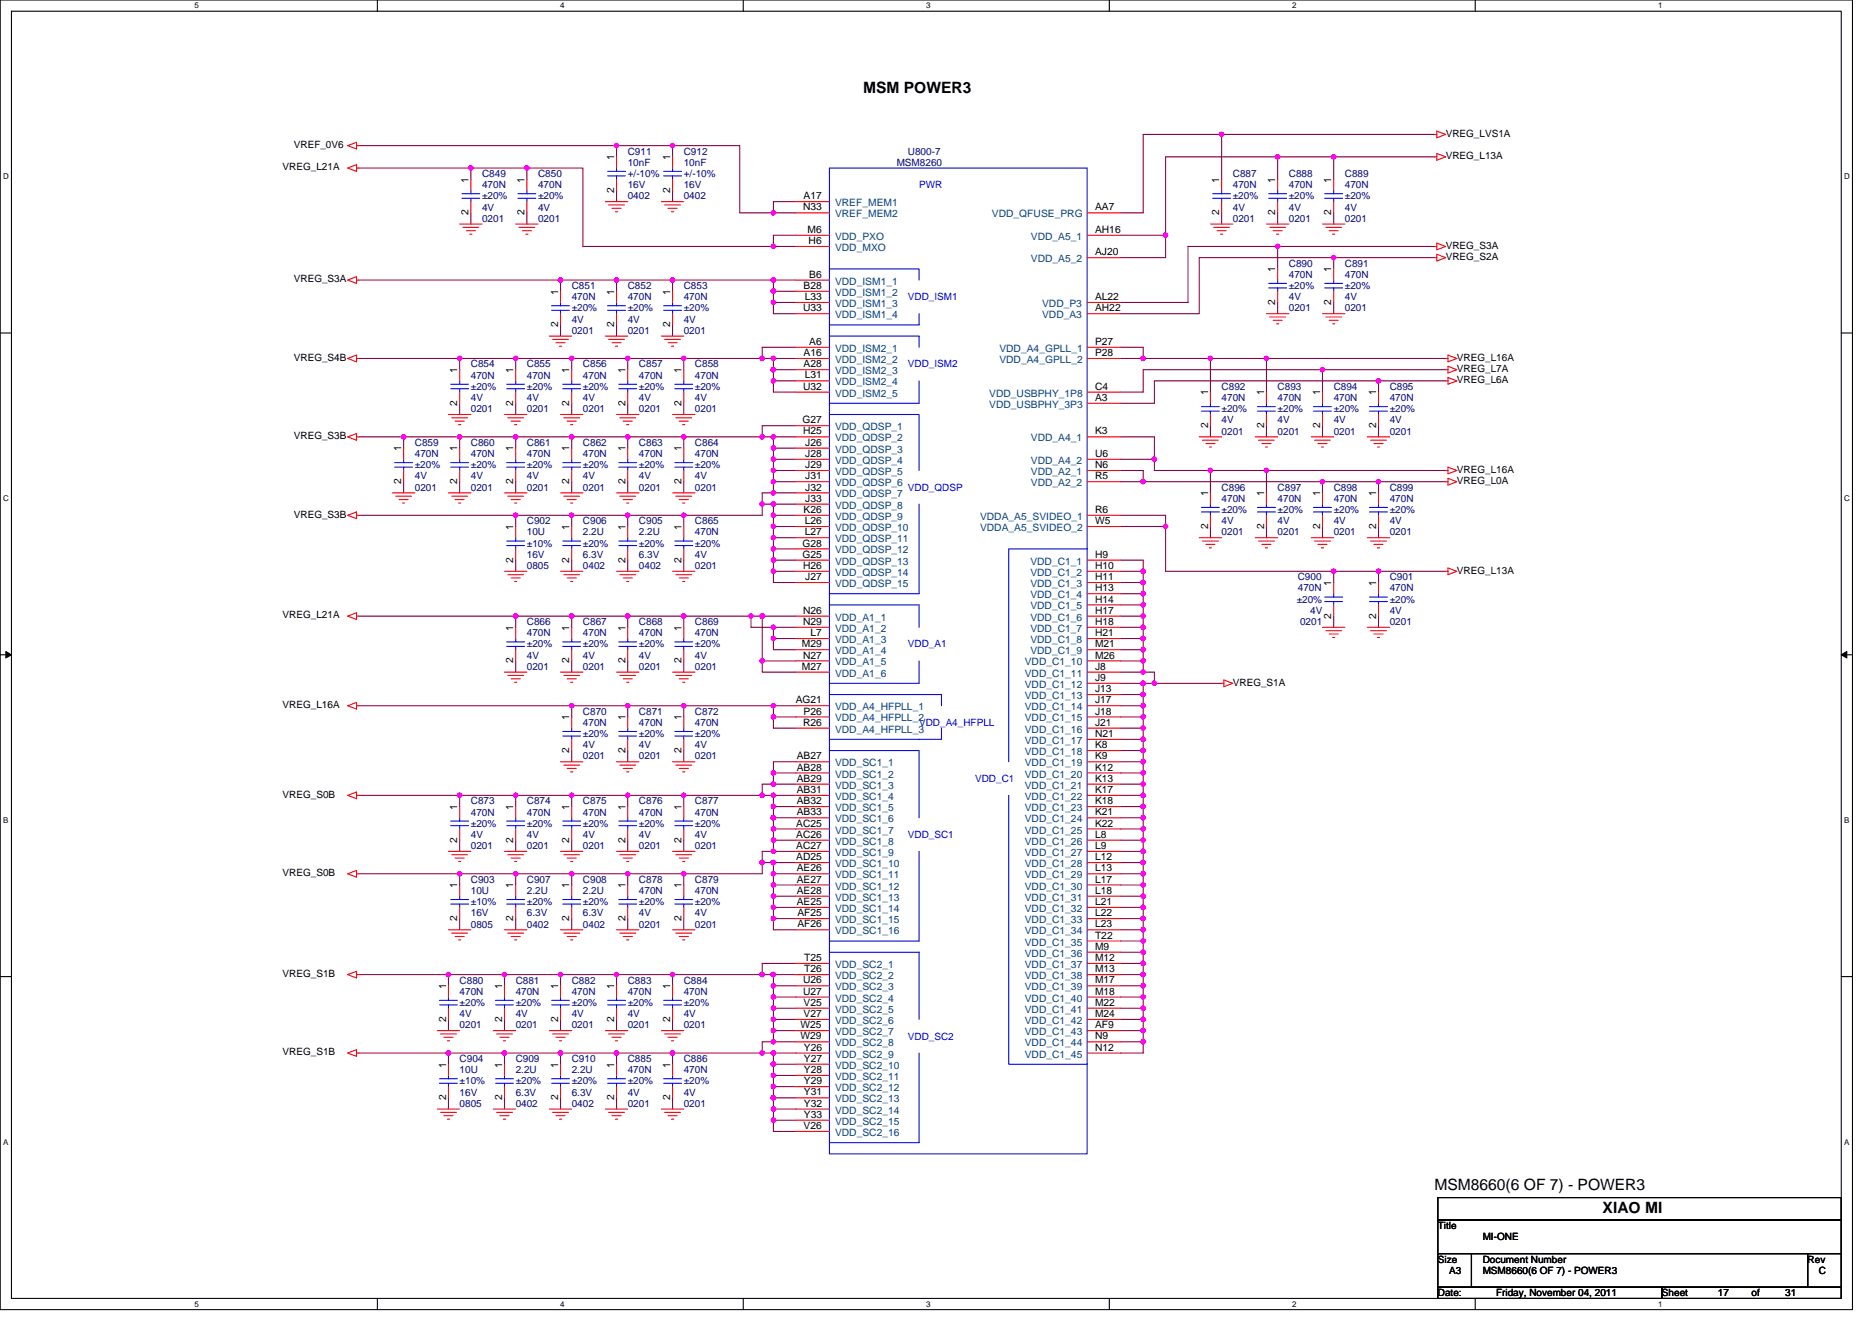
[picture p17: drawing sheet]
<svg xmlns="http://www.w3.org/2000/svg" width="297mm" height="210mm" viewBox="0 0 297 210" stroke-linecap="round" stroke-linejoin="round" font-family="sans-serif">
<defs><g id="words">
<g font-size="2.5">
<text x="136.9" y="14.7">MSM POWER3</text>
<text x="227.6" y="188.9">MSM8660(6 OF 7) - POWER3</text>
<text x="254.3" y="192.5">XIAO MI</text>
</g>
<g font-size="1.6">
<text x="46.6" y="23.5">VREF_0V6</text>
<text x="229.4" y="21.7">VREG_LVS1A</text>
<text x="44.8" y="27">VREG_L21A</text>
<text x="74.3" y="29" transform="rotate(-90 74.3 29)">1</text>
<text x="83.2" y="29" transform="rotate(-90 83.2 29)">1</text>
<text x="97.4" y="25.4" transform="rotate(-90 97.4 25.4)">1</text>
<text x="106.3" y="25.4" transform="rotate(-90 106.3 25.4)">1</text>
<text x="193.5" y="29" transform="rotate(-90 193.5 29)">1</text>
<text x="202.3" y="29" transform="rotate(-90 202.3 29)">1</text>
<text x="211.2" y="29" transform="rotate(-90 211.2 29)">1</text>
<text x="229.4" y="25.3">VREG_L13A</text>
<text x="74.3" y="34.2" transform="rotate(-90 74.3 34.2)">2</text>
<text x="83.2" y="34.2" transform="rotate(-90 83.2 34.2)">2</text>
<text x="97.4" y="30.6" transform="rotate(-90 97.4 30.6)">2</text>
<text x="106.3" y="30.6" transform="rotate(-90 106.3 30.6)">2</text>
<text x="127.4" y="33.4">N33</text>
<text x="127.5" y="31.6">A17</text>
<text x="173.8" y="33.4">AA7</text>
<text x="193.5" y="34.2" transform="rotate(-90 193.5 34.2)">2</text>
<text x="202.3" y="34.2" transform="rotate(-90 202.3 34.2)">2</text>
<text x="211.2" y="34.2" transform="rotate(-90 211.2 34.2)">2</text>
<text x="128.1" y="37">M6</text>
<text x="128.3" y="38.7">H6</text>
<text x="173.8" y="37">AH16</text>
<text x="173.8" y="40.5">AJ20</text>
<text x="229.4" y="39.5">VREG_S3A</text>
<text x="229.4" y="41.3">VREG_S2A</text>
<text x="46.6" y="44.8">VREG_S3A</text>
<text x="88.6" y="46.8" transform="rotate(-90 88.6 46.8)">1</text>
<text x="97.4" y="46.8" transform="rotate(-90 97.4 46.8)">1</text>
<text x="106.3" y="46.8" transform="rotate(-90 106.3 46.8)">1</text>
<text x="127.5" y="45.8">B28</text>
<text x="127.7" y="47.6">L33</text>
<text x="128.4" y="44.1">B6</text>
<text x="173.8" y="47.6">AL22</text>
<text x="202.3" y="43.2" transform="rotate(-90 202.3 43.2)">1</text>
<text x="211.2" y="43.2" transform="rotate(-90 211.2 43.2)">1</text>
<text x="88.6" y="51.9" transform="rotate(-90 88.6 51.9)">2</text>
<text x="97.4" y="51.9" transform="rotate(-90 97.4 51.9)">2</text>
<text x="106.3" y="51.9" transform="rotate(-90 106.3 51.9)">2</text>
<text x="127.4" y="49.4">U33</text>
<text x="173.8" y="49.4">AH22</text>
<text x="202.3" y="48.4" transform="rotate(-90 202.3 48.4)">2</text>
<text x="211.2" y="48.4" transform="rotate(-90 211.2 48.4)">2</text>
<text x="46.6" y="57.3">VREG_S4B</text>
<text x="72.6" y="59.2" transform="rotate(-90 72.6 59.2)">1</text>
<text x="81.4" y="59.2" transform="rotate(-90 81.4 59.2)">1</text>
<text x="90.3" y="59.2" transform="rotate(-90 90.3 59.2)">1</text>
<text x="99.2" y="59.2" transform="rotate(-90 99.2 59.2)">1</text>
<text x="108.1" y="59.2" transform="rotate(-90 108.1 59.2)">1</text>
<text x="127.5" y="56.5">A16</text>
<text x="127.5" y="58.3">A28</text>
<text x="128.4" y="54.7">A6</text>
<text x="173.8" y="54.7">P27</text>
<text x="173.8" y="56.5">P28</text>
<text x="231.2" y="57.3">VREG_L16A</text>
<text x="231.2" y="59">VREG_L7A</text>
<text x="72.6" y="64.4" transform="rotate(-90 72.6 64.4)">2</text>
<text x="81.4" y="64.4" transform="rotate(-90 81.4 64.4)">2</text>
<text x="90.3" y="64.4" transform="rotate(-90 90.3 64.4)">2</text>
<text x="99.2" y="64.4" transform="rotate(-90 99.2 64.4)">2</text>
<text x="108.1" y="64.4" transform="rotate(-90 108.1 64.4)">2</text>
<text x="127.4" y="61.8">U32</text>
<text x="127.7" y="60.1">L31</text>
<text x="173.8" y="61.8">C4</text>
<text x="173.8" y="63.6">A3</text>
<text x="191.7" y="62.8" transform="rotate(-90 191.7 62.8)">1</text>
<text x="200.6" y="62.8" transform="rotate(-90 200.6 62.8)">1</text>
<text x="209.5" y="62.8" transform="rotate(-90 209.5 62.8)">1</text>
<text x="218.4" y="62.8" transform="rotate(-90 218.4 62.8)">1</text>
<text x="231.2" y="60.8">VREG_L6A</text>
<text x="46.6" y="69.7">VREG_S3B</text>
<text x="63.7" y="71.6" transform="rotate(-90 63.7 71.6)">1</text>
<text x="72.6" y="71.6" transform="rotate(-90 72.6 71.6)">1</text>
<text x="81.4" y="71.6" transform="rotate(-90 81.4 71.6)">1</text>
<text x="90.3" y="71.6" transform="rotate(-90 90.3 71.6)">1</text>
<text x="99.2" y="71.6" transform="rotate(-90 99.2 71.6)">1</text>
<text x="108.1" y="71.6" transform="rotate(-90 108.1 71.6)">1</text>
<text x="127.3" y="67.2">G27</text>
<text x="127.4" y="69">H25</text>
<text x="127.8" y="70.7">J26</text>
<text x="173.8" y="69">K3</text>
<text x="191.7" y="67.9" transform="rotate(-90 191.7 67.9)">2</text>
<text x="200.6" y="67.9" transform="rotate(-90 200.6 67.9)">2</text>
<text x="209.5" y="67.9" transform="rotate(-90 209.5 67.9)">2</text>
<text x="218.4" y="67.9" transform="rotate(-90 218.4 67.9)">2</text>
<text x="63.7" y="76.8" transform="rotate(-90 63.7 76.8)">2</text>
<text x="72.6" y="76.8" transform="rotate(-90 72.6 76.8)">2</text>
<text x="81.4" y="76.8" transform="rotate(-90 81.4 76.8)">2</text>
<text x="90.3" y="76.8" transform="rotate(-90 90.3 76.8)">2</text>
<text x="99.2" y="76.8" transform="rotate(-90 99.2 76.8)">2</text>
<text x="108.1" y="76.8" transform="rotate(-90 108.1 76.8)">2</text>
<text x="127.8" y="72.5">J28</text>
<text x="127.8" y="74.3">J29</text>
<text x="127.8" y="76.1">J31</text>
<text x="127.8" y="77.9">J32</text>
<text x="173.8" y="72.5">U6</text>
<text x="173.8" y="74.3">N6</text>
<text x="173.8" y="76.1">R5</text>
<text x="231.2" y="75">VREG_L16A</text>
<text x="231.2" y="76.8">VREG_L0A</text>
<text x="46.6" y="82.1">VREG_S3B</text>
<text x="127.5" y="81.4">K26</text>
<text x="127.7" y="83.2">L26</text>
<text x="127.8" y="79.6">J33</text>
<text x="173.8" y="81.4">R6</text>
<text x="173.8" y="83.2">W5</text>
<text x="191.7" y="83.9" transform="rotate(-90 191.7 83.9)">2</text>
<text x="191.7" y="78.8" transform="rotate(-90 191.7 78.8)">1</text>
<text x="200.6" y="83.9" transform="rotate(-90 200.6 83.9)">2</text>
<text x="200.6" y="78.8" transform="rotate(-90 200.6 78.8)">1</text>
<text x="209.5" y="83.9" transform="rotate(-90 209.5 83.9)">2</text>
<text x="209.5" y="78.8" transform="rotate(-90 209.5 78.8)">1</text>
<text x="218.4" y="83.9" transform="rotate(-90 218.4 83.9)">2</text>
<text x="218.4" y="78.8" transform="rotate(-90 218.4 78.8)">1</text>
<text x="81.4" y="89.3" transform="rotate(-90 81.4 89.3)">2</text>
<text x="81.4" y="84.1" transform="rotate(-90 81.4 84.1)">1</text>
<text x="90.3" y="89.3" transform="rotate(-90 90.3 89.3)">2</text>
<text x="90.3" y="84.1" transform="rotate(-90 90.3 84.1)">1</text>
<text x="99.2" y="89.3" transform="rotate(-90 99.2 89.3)">2</text>
<text x="99.2" y="84.1" transform="rotate(-90 99.2 84.1)">1</text>
<text x="108.1" y="89.3" transform="rotate(-90 108.1 89.3)">2</text>
<text x="108.1" y="84.1" transform="rotate(-90 108.1 84.1)">1</text>
<text x="127.3" y="86.7">G28</text>
<text x="127.3" y="88.5">G25</text>
<text x="127.7" y="85">L27</text>
<text x="173.8" y="88.5">H9</text>
<text x="127.4" y="90.3">H26</text>
<text x="127.8" y="92.1">J27</text>
<text x="173.8" y="90.3">H10</text>
<text x="173.8" y="92.1">H11</text>
<text x="173.8" y="93.9">H13</text>
<text x="173.8" y="95.6">H14</text>
<text x="211.2" y="93" transform="rotate(-90 211.2 93)">1</text>
<text x="218.4" y="93" transform="rotate(-90 218.4 93)">1</text>
<text x="231.2" y="91">VREG_L13A</text>
<text x="44.8" y="98.1">VREG_L21A</text>
<text x="81.4" y="100.1" transform="rotate(-90 81.4 100.1)">1</text>
<text x="90.3" y="100.1" transform="rotate(-90 90.3 100.1)">1</text>
<text x="99.2" y="100.1" transform="rotate(-90 99.2 100.1)">1</text>
<text x="108.1" y="100.1" transform="rotate(-90 108.1 100.1)">1</text>
<text x="127.4" y="97.4">N26</text>
<text x="127.4" y="99.2">N29</text>
<text x="128.6" y="101">L7</text>
<text x="173.8" y="97.4">H17</text>
<text x="173.8" y="99.2">H18</text>
<text x="173.8" y="101">H21</text>
<text x="211.2" y="98.2" transform="rotate(-90 211.2 98.2)">2</text>
<text x="218.4" y="98.2" transform="rotate(-90 218.4 98.2)">2</text>
<text x="81.4" y="105.3" transform="rotate(-90 81.4 105.3)">2</text>
<text x="90.3" y="105.3" transform="rotate(-90 90.3 105.3)">2</text>
<text x="99.2" y="105.3" transform="rotate(-90 99.2 105.3)">2</text>
<text x="108.1" y="105.3" transform="rotate(-90 108.1 105.3)">2</text>
<text x="127.3" y="102.7">M29</text>
<text x="127.3" y="106.3">M27</text>
<text x="127.4" y="104.5">N27</text>
<text x="173.8" y="102.7">M21</text>
<text x="173.8" y="104.5">M26</text>
<text x="173.8" y="106.3">J8</text>
<text x="44.8" y="112.4">VREG_L16A</text>
<text x="126.3" y="111.6">AG21</text>
<text x="127.5" y="113.4">P26</text>
<text x="173.8" y="108.1">J9</text>
<text x="173.8" y="109.9">J13</text>
<text x="173.8" y="111.6">J17</text>
<text x="173.8" y="113.4">J18</text>
<text x="195.6" y="108.8">VREG_S1A</text>
<text x="90.3" y="119.5" transform="rotate(-90 90.3 119.5)">2</text>
<text x="90.3" y="114.3" transform="rotate(-90 90.3 114.3)">1</text>
<text x="99.2" y="119.5" transform="rotate(-90 99.2 119.5)">2</text>
<text x="99.2" y="114.3" transform="rotate(-90 99.2 114.3)">1</text>
<text x="108.1" y="119.5" transform="rotate(-90 108.1 119.5)">2</text>
<text x="108.1" y="114.3" transform="rotate(-90 108.1 114.3)">1</text>
<text x="127.4" y="115.2">R26</text>
<text x="173.8" y="115.2">J21</text>
<text x="173.8" y="117">N21</text>
<text x="173.8" y="118.7">K8</text>
<text x="126.4" y="120.5">AB27</text>
<text x="126.4" y="122.3">AB28</text>
<text x="126.4" y="124.1">AB29</text>
<text x="126.4" y="125.9">AB31</text>
<text x="173.8" y="120.5">K9</text>
<text x="173.8" y="122.3">K12</text>
<text x="173.8" y="124.1">K13</text>
<text x="173.8" y="125.9">K17</text>
<text x="44.8" y="126.6">VREG_S0B</text>
<text x="72.6" y="128.5" transform="rotate(-90 72.6 128.5)">1</text>
<text x="81.4" y="128.5" transform="rotate(-90 81.4 128.5)">1</text>
<text x="90.3" y="128.5" transform="rotate(-90 90.3 128.5)">1</text>
<text x="99.2" y="128.5" transform="rotate(-90 99.2 128.5)">1</text>
<text x="108.1" y="128.5" transform="rotate(-90 108.1 128.5)">1</text>
<text x="126.3" y="131.2">AC25</text>
<text x="126.4" y="127.6">AB32</text>
<text x="126.4" y="129.4">AB33</text>
<text x="173.8" y="127.6">K18</text>
<text x="173.8" y="129.4">K21</text>
<text x="173.8" y="131.2">K22</text>
<text x="72.6" y="133.7" transform="rotate(-90 72.6 133.7)">2</text>
<text x="81.4" y="133.7" transform="rotate(-90 81.4 133.7)">2</text>
<text x="90.3" y="133.7" transform="rotate(-90 90.3 133.7)">2</text>
<text x="99.2" y="133.7" transform="rotate(-90 99.2 133.7)">2</text>
<text x="108.1" y="133.7" transform="rotate(-90 108.1 133.7)">2</text>
<text x="126.3" y="133">AC26</text>
<text x="126.3" y="134.7">AC27</text>
<text x="126.3" y="136.5">AD25</text>
<text x="173.8" y="133">L8</text>
<text x="173.8" y="134.7">L9</text>
<text x="173.8" y="136.5">L12</text>
<text x="44.8" y="139">VREG_S0B</text>
<text x="72.6" y="141" transform="rotate(-90 72.6 141)">1</text>
<text x="81.4" y="141" transform="rotate(-90 81.4 141)">1</text>
<text x="90.3" y="141" transform="rotate(-90 90.3 141)">1</text>
<text x="99.2" y="141" transform="rotate(-90 99.2 141)">1</text>
<text x="108.1" y="141" transform="rotate(-90 108.1 141)">1</text>
<text x="126.4" y="138.3">AE26</text>
<text x="126.4" y="140.1">AE27</text>
<text x="126.4" y="141.9">AE28</text>
<text x="126.4" y="143.6">AE25</text>
<text x="173.8" y="138.3">L13</text>
<text x="173.8" y="140.1">L17</text>
<text x="173.8" y="141.9">L18</text>
<text x="173.8" y="143.6">L21</text>
<text x="72.6" y="146.2" transform="rotate(-90 72.6 146.2)">2</text>
<text x="81.4" y="146.2" transform="rotate(-90 81.4 146.2)">2</text>
<text x="90.3" y="146.2" transform="rotate(-90 90.3 146.2)">2</text>
<text x="99.2" y="146.2" transform="rotate(-90 99.2 146.2)">2</text>
<text x="108.1" y="146.2" transform="rotate(-90 108.1 146.2)">2</text>
<text x="126.5" y="145.4">AF25</text>
<text x="126.5" y="147.2">AF26</text>
<text x="173.8" y="145.4">L22</text>
<text x="173.8" y="147.2">L23</text>
<text x="173.8" y="149">T22</text>
<text x="44.8" y="155">VREG_S1B</text>
<text x="127.6" y="152.5">T25</text>
<text x="127.6" y="154.3">T26</text>
<text x="173.8" y="150.7">M9</text>
<text x="173.8" y="152.5">M12</text>
<text x="173.8" y="154.3">M13</text>
<text x="70.8" y="157" transform="rotate(-90 70.8 157)">1</text>
<text x="79.7" y="157" transform="rotate(-90 79.7 157)">1</text>
<text x="88.6" y="157" transform="rotate(-90 88.6 157)">1</text>
<text x="97.4" y="157" transform="rotate(-90 97.4 157)">1</text>
<text x="106.3" y="157" transform="rotate(-90 106.3 157)">1</text>
<text x="127.4" y="156.1">U26</text>
<text x="127.4" y="157.9">U27</text>
<text x="127.5" y="159.6">V25</text>
<text x="127.5" y="161.4">V27</text>
<text x="173.8" y="156.1">M17</text>
<text x="173.8" y="157.9">M18</text>
<text x="173.8" y="159.6">M22</text>
<text x="173.8" y="161.4">M24</text>
<text x="44.8" y="167.5">VREG_S1B</text>
<text x="70.8" y="162.2" transform="rotate(-90 70.8 162.2)">2</text>
<text x="79.7" y="162.2" transform="rotate(-90 79.7 162.2)">2</text>
<text x="88.6" y="162.2" transform="rotate(-90 88.6 162.2)">2</text>
<text x="97.4" y="162.2" transform="rotate(-90 97.4 162.2)">2</text>
<text x="106.3" y="162.2" transform="rotate(-90 106.3 162.2)">2</text>
<text x="127" y="163.2">W25</text>
<text x="127" y="165">W29</text>
<text x="127.5" y="166.8">Y26</text>
<text x="173.8" y="163.2">AF9</text>
<text x="173.8" y="165">N9</text>
<text x="173.8" y="166.8">N12</text>
<text x="70.8" y="169.4" transform="rotate(-90 70.8 169.4)">1</text>
<text x="79.7" y="169.4" transform="rotate(-90 79.7 169.4)">1</text>
<text x="88.6" y="169.4" transform="rotate(-90 88.6 169.4)">1</text>
<text x="97.4" y="169.4" transform="rotate(-90 97.4 169.4)">1</text>
<text x="106.3" y="169.4" transform="rotate(-90 106.3 169.4)">1</text>
<text x="127.5" y="168.5">Y27</text>
<text x="127.5" y="170.3">Y28</text>
<text x="127.5" y="172.1">Y29</text>
<text x="127.5" y="173.9">Y31</text>
<text x="70.8" y="174.6" transform="rotate(-90 70.8 174.6)">2</text>
<text x="79.7" y="174.6" transform="rotate(-90 79.7 174.6)">2</text>
<text x="88.6" y="174.6" transform="rotate(-90 88.6 174.6)">2</text>
<text x="97.4" y="174.6" transform="rotate(-90 97.4 174.6)">2</text>
<text x="106.3" y="174.6" transform="rotate(-90 106.3 174.6)">2</text>
<text x="127.5" y="179.2">V26</text>
<text x="127.5" y="175.6">Y32</text>
<text x="127.5" y="177.4">Y33</text>
<text x="228.2" y="195.1">Title</text>
<text x="235.3" y="196.8">MI-ONE</text>
<text x="228.2" y="200.4">Size</text>
<text x="229.9" y="202.2">A3</text>
<text x="235.3" y="200.4">Document Number</text>
<text x="235.3" y="202.2">MSM8660(6 OF 7) - POWER3</text>
<text x="286.8" y="200.4">Rev</text>
<text x="288.6" y="202.2">C</text>
<text x="228.2" y="205.7">Date:</text>
<text x="237.4" y="205.7">Friday, November 04, 2011</text>
<text x="263.7" y="205.7">Sheet</text>
<text x="272.6" y="205.7">17</text>
<text x="277.9" y="205.7">of</text>
<text x="283.3" y="205.7">31</text>
</g>
<g font-size="1.6" fill="#000080">
<text x="76.5" y="28.1">C849</text>
<text x="76.5" y="29.9">470N</text>
<text x="85.4" y="28.1">C850</text>
<text x="85.4" y="29.9">470N</text>
<text x="99.6" y="24.5">C911</text>
<text x="99.6" y="26.3">10nF</text>
<text x="99.6" y="29.9">16V</text>
<text x="99.6" y="28.1">+/-10%</text>
<text x="108.5" y="24.5">C912</text>
<text x="108.5" y="26.3">10nF</text>
<text x="108.5" y="29.9">16V</text>
<text x="108.5" y="28.1">+/-10%</text>
<text x="142.3" y="26.3">MSM8260</text>
<text x="144.1" y="24.5">U800-7</text>
<text x="195.6" y="28.1">C887</text>
<text x="195.6" y="29.9">470N</text>
<text x="204.5" y="28.1">C888</text>
<text x="204.5" y="29.9">470N</text>
<text x="213.4" y="28.1">C889</text>
<text x="213.4" y="29.9">470N</text>
<text x="76.5" y="33.4">4V</text>
<text x="76.5" y="31.6">±20%</text>
<text x="76.5" y="35.2">0201</text>
<text x="85.4" y="33.4">4V</text>
<text x="85.4" y="31.6">±20%</text>
<text x="85.4" y="35.2">0201</text>
<text x="99.6" y="31.6">0402</text>
<text x="108.5" y="31.6">0402</text>
<text x="195.6" y="33.4">4V</text>
<text x="195.6" y="31.6">±20%</text>
<text x="195.6" y="35.2">0201</text>
<text x="204.5" y="33.4">4V</text>
<text x="204.5" y="31.6">±20%</text>
<text x="204.5" y="35.2">0201</text>
<text x="213.4" y="33.4">4V</text>
<text x="213.4" y="31.6">±20%</text>
<text x="213.4" y="35.2">0201</text>
<text x="90.7" y="45.9">C851</text>
<text x="90.7" y="47.6">470N</text>
<text x="99.6" y="45.9">C852</text>
<text x="99.6" y="47.6">470N</text>
<text x="108.5" y="45.9">C853</text>
<text x="108.5" y="47.6">470N</text>
<text x="204.5" y="42.3">C890</text>
<text x="204.5" y="44.1">470N</text>
<text x="204.5" y="47.6">4V</text>
<text x="204.5" y="45.9">±20%</text>
<text x="213.4" y="42.3">C891</text>
<text x="213.4" y="44.1">470N</text>
<text x="213.4" y="47.6">4V</text>
<text x="213.4" y="45.9">±20%</text>
<text x="90.7" y="51.2">4V</text>
<text x="90.7" y="49.4">±20%</text>
<text x="90.7" y="53">0201</text>
<text x="99.6" y="51.2">4V</text>
<text x="99.6" y="49.4">±20%</text>
<text x="99.6" y="53">0201</text>
<text x="108.5" y="51.2">4V</text>
<text x="108.5" y="49.4">±20%</text>
<text x="108.5" y="53">0201</text>
<text x="204.5" y="49.4">0201</text>
<text x="213.4" y="49.4">0201</text>
<text x="74.7" y="58.3">C854</text>
<text x="83.6" y="58.3">C855</text>
<text x="92.5" y="58.3">C856</text>
<text x="101.4" y="58.3">C857</text>
<text x="110.3" y="58.3">C858</text>
<text x="74.7" y="60.1">470N</text>
<text x="74.7" y="63.6">4V</text>
<text x="74.7" y="61.9">±20%</text>
<text x="74.7" y="65.4">0201</text>
<text x="83.6" y="60.1">470N</text>
<text x="83.6" y="63.6">4V</text>
<text x="83.6" y="61.9">±20%</text>
<text x="83.6" y="65.4">0201</text>
<text x="92.5" y="60.1">470N</text>
<text x="92.5" y="63.6">4V</text>
<text x="92.5" y="61.9">±20%</text>
<text x="92.5" y="65.4">0201</text>
<text x="101.4" y="60.1">470N</text>
<text x="101.4" y="63.6">4V</text>
<text x="101.4" y="61.9">±20%</text>
<text x="101.4" y="65.4">0201</text>
<text x="110.3" y="60.1">470N</text>
<text x="110.3" y="63.6">4V</text>
<text x="110.3" y="61.9">±20%</text>
<text x="110.3" y="65.4">0201</text>
<text x="193.8" y="61.9">C892</text>
<text x="193.8" y="63.6">470N</text>
<text x="193.8" y="65.4">±20%</text>
<text x="202.7" y="61.9">C893</text>
<text x="202.7" y="63.6">470N</text>
<text x="202.7" y="65.4">±20%</text>
<text x="211.6" y="61.9">C894</text>
<text x="211.6" y="63.6">470N</text>
<text x="211.6" y="65.4">±20%</text>
<text x="220.5" y="61.9">C895</text>
<text x="220.5" y="63.6">470N</text>
<text x="220.5" y="65.4">±20%</text>
<text x="65.8" y="70.8">C859</text>
<text x="74.7" y="70.8">C860</text>
<text x="83.6" y="70.8">C861</text>
<text x="92.5" y="70.8">C862</text>
<text x="101.4" y="70.8">C863</text>
<text x="110.3" y="70.8">C864</text>
<text x="193.8" y="67.2">4V</text>
<text x="193.8" y="69">0201</text>
<text x="202.7" y="67.2">4V</text>
<text x="202.7" y="69">0201</text>
<text x="211.6" y="67.2">4V</text>
<text x="211.6" y="69">0201</text>
<text x="220.5" y="67.2">4V</text>
<text x="220.5" y="69">0201</text>
<text x="65.8" y="72.5">470N</text>
<text x="65.8" y="76.1">4V</text>
<text x="65.8" y="74.3">±20%</text>
<text x="65.8" y="77.9">0201</text>
<text x="74.7" y="72.5">470N</text>
<text x="74.7" y="76.1">4V</text>
<text x="74.7" y="74.3">±20%</text>
<text x="74.7" y="77.9">0201</text>
<text x="83.6" y="72.5">470N</text>
<text x="83.6" y="76.1">4V</text>
<text x="83.6" y="74.3">±20%</text>
<text x="83.6" y="77.9">0201</text>
<text x="92.5" y="72.5">470N</text>
<text x="92.5" y="76.1">4V</text>
<text x="92.5" y="74.3">±20%</text>
<text x="92.5" y="77.9">0201</text>
<text x="101.4" y="72.5">470N</text>
<text x="101.4" y="76.1">4V</text>
<text x="101.4" y="74.3">±20%</text>
<text x="101.4" y="77.9">0201</text>
<text x="110.3" y="72.5">470N</text>
<text x="110.3" y="76.1">4V</text>
<text x="110.3" y="74.3">±20%</text>
<text x="110.3" y="77.9">0201</text>
<text x="193.8" y="77.9">C896</text>
<text x="202.7" y="77.9">C897</text>
<text x="211.6" y="77.9">C898</text>
<text x="220.5" y="77.9">C899</text>
<text x="83.6" y="83.2">C902</text>
<text x="92.5" y="83.2">C906</text>
<text x="101.4" y="83.2">C905</text>
<text x="110.3" y="83.2">C865</text>
<text x="193.8" y="79.7">470N</text>
<text x="193.8" y="83.2">4V</text>
<text x="193.8" y="81.4">±20%</text>
<text x="202.7" y="79.7">470N</text>
<text x="202.7" y="83.2">4V</text>
<text x="202.7" y="81.4">±20%</text>
<text x="211.6" y="79.7">470N</text>
<text x="211.6" y="83.2">4V</text>
<text x="211.6" y="81.4">±20%</text>
<text x="220.5" y="79.7">470N</text>
<text x="220.5" y="83.2">4V</text>
<text x="220.5" y="81.4">±20%</text>
<text x="83.6" y="85">10U</text>
<text x="83.6" y="88.5">16V</text>
<text x="83.6" y="86.8">±10%</text>
<text x="92.5" y="85">2.2U</text>
<text x="92.5" y="88.5">6.3V</text>
<text x="92.5" y="86.8">±20%</text>
<text x="101.4" y="85">2.2U</text>
<text x="101.4" y="88.5">6.3V</text>
<text x="101.4" y="86.8">±20%</text>
<text x="110.3" y="85">470N</text>
<text x="110.3" y="88.5">4V</text>
<text x="110.3" y="86.8">±20%</text>
<text x="193.8" y="85">0201</text>
<text x="202.7" y="85">0201</text>
<text x="211.6" y="85">0201</text>
<text x="220.5" y="85">0201</text>
<text x="83.6" y="90.3">0805</text>
<text x="92.5" y="90.3">0402</text>
<text x="101.4" y="90.3">0402</text>
<text x="110.3" y="90.3">0201</text>
<text x="205.8" y="95.7">±20%</text>
<text x="205.9" y="92.1">C900</text>
<text x="205.9" y="93.9">470N</text>
<text x="220.5" y="92.1">C901</text>
<text x="220.5" y="93.9">470N</text>
<text x="220.5" y="95.7">±20%</text>
<text x="83.6" y="99.2">C866</text>
<text x="83.6" y="101">470N</text>
<text x="92.5" y="99.2">C867</text>
<text x="92.5" y="101">470N</text>
<text x="101.4" y="99.2">C868</text>
<text x="101.4" y="101">470N</text>
<text x="110.3" y="99.2">C869</text>
<text x="110.3" y="101">470N</text>
<text x="206.3" y="99.2">0201</text>
<text x="207.9" y="97.4">4V</text>
<text x="220.5" y="97.4">4V</text>
<text x="220.5" y="99.2">0201</text>
<text x="83.6" y="104.5">4V</text>
<text x="83.6" y="102.8">±20%</text>
<text x="83.6" y="106.3">0201</text>
<text x="92.5" y="104.5">4V</text>
<text x="92.5" y="102.8">±20%</text>
<text x="92.5" y="106.3">0201</text>
<text x="101.4" y="104.5">4V</text>
<text x="101.4" y="102.8">±20%</text>
<text x="101.4" y="106.3">0201</text>
<text x="110.3" y="104.5">4V</text>
<text x="110.3" y="102.8">±20%</text>
<text x="110.3" y="106.3">0201</text>
<text x="92.5" y="113.4">C870</text>
<text x="101.4" y="113.4">C871</text>
<text x="110.3" y="113.4">C872</text>
<text x="92.5" y="115.2">470N</text>
<text x="92.5" y="118.8">4V</text>
<text x="92.5" y="117">±20%</text>
<text x="101.4" y="115.2">470N</text>
<text x="101.4" y="118.8">4V</text>
<text x="101.4" y="117">±20%</text>
<text x="110.3" y="115.2">470N</text>
<text x="110.3" y="118.8">4V</text>
<text x="110.3" y="117">±20%</text>
<text x="92.5" y="120.5">0201</text>
<text x="101.4" y="120.5">0201</text>
<text x="110.3" y="120.5">0201</text>
<text x="74.7" y="127.7">C873</text>
<text x="74.7" y="129.4">470N</text>
<text x="74.7" y="131.2">±20%</text>
<text x="83.6" y="127.7">C874</text>
<text x="83.6" y="129.4">470N</text>
<text x="83.6" y="131.2">±20%</text>
<text x="92.5" y="127.7">C875</text>
<text x="92.5" y="129.4">470N</text>
<text x="92.5" y="131.2">±20%</text>
<text x="101.4" y="127.7">C876</text>
<text x="101.4" y="129.4">470N</text>
<text x="101.4" y="131.2">±20%</text>
<text x="110.3" y="127.7">C877</text>
<text x="110.3" y="129.4">470N</text>
<text x="110.3" y="131.2">±20%</text>
<text x="74.7" y="133">4V</text>
<text x="74.7" y="134.8">0201</text>
<text x="83.6" y="133">4V</text>
<text x="83.6" y="134.8">0201</text>
<text x="92.5" y="133">4V</text>
<text x="92.5" y="134.8">0201</text>
<text x="101.4" y="133">4V</text>
<text x="101.4" y="134.8">0201</text>
<text x="110.3" y="133">4V</text>
<text x="110.3" y="134.8">0201</text>
<text x="74.7" y="140.1">C903</text>
<text x="74.7" y="141.9">10U</text>
<text x="74.7" y="143.7">±10%</text>
<text x="83.6" y="140.1">C907</text>
<text x="83.6" y="141.9">2.2U</text>
<text x="83.6" y="143.7">±20%</text>
<text x="92.5" y="140.1">C908</text>
<text x="92.5" y="141.9">2.2U</text>
<text x="92.5" y="143.7">±20%</text>
<text x="101.4" y="140.1">C878</text>
<text x="101.4" y="141.9">470N</text>
<text x="101.4" y="143.7">±20%</text>
<text x="110.3" y="140.1">C879</text>
<text x="110.3" y="141.9">470N</text>
<text x="110.3" y="143.7">±20%</text>
<text x="74.7" y="145.4">16V</text>
<text x="74.7" y="147.2">0805</text>
<text x="83.6" y="145.4">6.3V</text>
<text x="83.6" y="147.2">0402</text>
<text x="92.5" y="145.4">6.3V</text>
<text x="92.5" y="147.2">0402</text>
<text x="101.4" y="145.4">4V</text>
<text x="101.4" y="147.2">0201</text>
<text x="110.3" y="145.4">4V</text>
<text x="110.3" y="147.2">0201</text>
<text x="72.9" y="156.1">C880</text>
<text x="72.9" y="157.9">470N</text>
<text x="72.9" y="161.4">4V</text>
<text x="72.9" y="159.7">±20%</text>
<text x="81.8" y="156.1">C881</text>
<text x="81.8" y="157.9">470N</text>
<text x="81.8" y="161.4">4V</text>
<text x="81.8" y="159.7">±20%</text>
<text x="90.7" y="156.1">C882</text>
<text x="90.7" y="157.9">470N</text>
<text x="90.7" y="161.4">4V</text>
<text x="90.7" y="159.7">±20%</text>
<text x="99.6" y="156.1">C883</text>
<text x="99.6" y="157.9">470N</text>
<text x="99.6" y="161.4">4V</text>
<text x="99.6" y="159.7">±20%</text>
<text x="108.5" y="156.1">C884</text>
<text x="108.5" y="157.9">470N</text>
<text x="108.5" y="161.4">4V</text>
<text x="108.5" y="159.7">±20%</text>
<text x="72.9" y="163.2">0201</text>
<text x="81.8" y="163.2">0201</text>
<text x="90.7" y="163.2">0201</text>
<text x="99.6" y="163.2">0201</text>
<text x="108.5" y="163.2">0201</text>
<text x="72.9" y="168.6">C904</text>
<text x="72.9" y="170.3">10U</text>
<text x="72.9" y="173.9">16V</text>
<text x="72.9" y="172.1">±10%</text>
<text x="81.8" y="168.6">C909</text>
<text x="81.8" y="170.3">2.2U</text>
<text x="81.8" y="173.9">6.3V</text>
<text x="81.8" y="172.1">±20%</text>
<text x="90.7" y="168.6">C910</text>
<text x="90.7" y="170.3">2.2U</text>
<text x="90.7" y="173.9">6.3V</text>
<text x="90.7" y="172.1">±20%</text>
<text x="99.6" y="168.6">C885</text>
<text x="99.6" y="170.3">470N</text>
<text x="99.6" y="173.9">4V</text>
<text x="99.6" y="172.1">±20%</text>
<text x="108.5" y="168.6">C886</text>
<text x="108.5" y="170.3">470N</text>
<text x="108.5" y="173.9">4V</text>
<text x="108.5" y="172.1">±20%</text>
<text x="72.9" y="175.7">0805</text>
<text x="81.8" y="175.7">0402</text>
<text x="90.7" y="175.7">0402</text>
<text x="99.6" y="175.7">0201</text>
<text x="108.5" y="175.7">0201</text>
</g>
<g font-size="1.6" fill="#00f">
<text x="145.8" y="29.9">PWR</text>
<text x="144.1" y="47.6">VDD_ISM1</text>
<text x="144.1" y="58.3">VDD_ISM2</text>
<text x="144.1" y="77.9">VDD_QDSP</text>
<text x="144.1" y="102.8">VDD_A1</text>
<text x="145.8" y="115.2">VDD_A4_HFPLL</text>
<text x="154.7" y="124.1">VDD_C1</text>
<text x="144.1" y="133">VDD_SC1</text>
<text x="144.1" y="165">VDD_SC2</text>
</g>
<g font-size="1.6" fill="#004080">
<text x="132.5" y="32.7">VREF_MEM1</text>
<text x="132.5" y="34.5">VREF_MEM2</text>
<text x="157.4" y="34.5">VDD_QFUSE_PRG</text>
<text x="132.5" y="39.8">VDD_MXO</text>
<text x="132.5" y="38.1">VDD_PXO</text>
<text x="163.6" y="38.1">VDD_A5_1</text>
<text x="163.6" y="41.6">VDD_A5_2</text>
<text x="132.5" y="45.2">VDD_ISM1_1</text>
<text x="132.5" y="46.9">VDD_ISM1_2</text>
<text x="132.5" y="48.7">VDD_ISM1_3</text>
<text x="132.5" y="50.5">VDD_ISM1_4</text>
<text x="165.4" y="48.7">VDD_P3</text>
<text x="165.4" y="50.5">VDD_A3</text>
<text x="132.5" y="55.8">VDD_ISM2_1</text>
<text x="132.5" y="57.6">VDD_ISM2_2</text>
<text x="132.5" y="59.4">VDD_ISM2_3</text>
<text x="158.6" y="55.8">VDD_A4_GPLL_1</text>
<text x="158.6" y="57.6">VDD_A4_GPLL_2</text>
<text x="132.5" y="61.2">VDD_ISM2_4</text>
<text x="132.5" y="62.9">VDD_ISM2_5</text>
<text x="157" y="62.9">VDD_USBPHY_1P8</text>
<text x="157" y="64.7">VDD_USBPHY_3P3</text>
<text x="132.5" y="68.3">VDD_QDSP_1</text>
<text x="132.5" y="70.1">VDD_QDSP_2</text>
<text x="132.5" y="71.8">VDD_QDSP_3</text>
<text x="163.6" y="70.1">VDD_A4_1</text>
<text x="132.5" y="73.6">VDD_QDSP_4</text>
<text x="132.5" y="75.4">VDD_QDSP_5</text>
<text x="132.5" y="77.2">VDD_QDSP_6</text>
<text x="163.6" y="73.6">VDD_A4_2</text>
<text x="163.6" y="75.4">VDD_A2_1</text>
<text x="163.6" y="77.2">VDD_A2_2</text>
<text x="132.5" y="79">VDD_QDSP_7</text>
<text x="132.5" y="80.7">VDD_QDSP_8</text>
<text x="132.5" y="82.5">VDD_QDSP_9</text>
<text x="155.5" y="82.5">VDDA_A5_SVIDEO_1</text>
<text x="132.5" y="84.3">VDD_QDSP_10</text>
<text x="132.5" y="86.1">VDD_QDSP_11</text>
<text x="132.5" y="87.8">VDD_QDSP_12</text>
<text x="132.5" y="89.6">VDD_QDSP_13</text>
<text x="155.5" y="84.3">VDDA_A5_SVIDEO_2</text>
<text x="163.5" y="89.6">VDD_C1_1</text>
<text x="132.5" y="91.4">VDD_QDSP_14</text>
<text x="132.5" y="93.2">VDD_QDSP_15</text>
<text x="163.5" y="91.4">VDD_C1_2</text>
<text x="163.5" y="93.2">VDD_C1_3</text>
<text x="163.5" y="95">VDD_C1_4</text>
<text x="132.5" y="98.5">VDD_A1_1</text>
<text x="132.5" y="100.3">VDD_A1_2</text>
<text x="163.5" y="96.7">VDD_C1_5</text>
<text x="163.5" y="98.5">VDD_C1_6</text>
<text x="163.5" y="100.3">VDD_C1_7</text>
<text x="132.5" y="102.1">VDD_A1_3</text>
<text x="132.5" y="103.8">VDD_A1_4</text>
<text x="132.5" y="105.6">VDD_A1_5</text>
<text x="132.5" y="107.4">VDD_A1_6</text>
<text x="162.6" y="105.6">VDD_C1_10</text>
<text x="162.6" y="107.4">VDD_C1_11</text>
<text x="163.5" y="102.1">VDD_C1_8</text>
<text x="163.5" y="103.8">VDD_C1_9</text>
<text x="132.5" y="112.7">VDD_A4_HFPLL_1</text>
<text x="162.6" y="109.2">VDD_C1_12</text>
<text x="162.6" y="111">VDD_C1_13</text>
<text x="162.6" y="112.7">VDD_C1_14</text>
<text x="132.5" y="114.5">VDD_A4_HFPLL_2</text>
<text x="132.5" y="116.3">VDD_A4_HFPLL_3</text>
<text x="162.6" y="114.5">VDD_C1_15</text>
<text x="162.6" y="116.3">VDD_C1_16</text>
<text x="162.6" y="118.1">VDD_C1_17</text>
<text x="162.6" y="119.8">VDD_C1_18</text>
<text x="132.5" y="121.6">VDD_SC1_1</text>
<text x="132.5" y="123.4">VDD_SC1_2</text>
<text x="132.5" y="125.2">VDD_SC1_3</text>
<text x="162.6" y="121.6">VDD_C1_19</text>
<text x="162.6" y="123.4">VDD_C1_20</text>
<text x="162.6" y="125.2">VDD_C1_21</text>
<text x="132.5" y="127">VDD_SC1_4</text>
<text x="132.5" y="128.7">VDD_SC1_5</text>
<text x="132.5" y="130.5">VDD_SC1_6</text>
<text x="162.6" y="127">VDD_C1_22</text>
<text x="162.6" y="128.7">VDD_C1_23</text>
<text x="162.6" y="130.5">VDD_C1_24</text>
<text x="132.5" y="132.3">VDD_SC1_7</text>
<text x="132.5" y="134.1">VDD_SC1_8</text>
<text x="132.5" y="135.8">VDD_SC1_9</text>
<text x="132.5" y="137.6">VDD_SC1_10</text>
<text x="162.6" y="132.3">VDD_C1_25</text>
<text x="162.6" y="134.1">VDD_C1_26</text>
<text x="162.6" y="135.8">VDD_C1_27</text>
<text x="162.6" y="137.6">VDD_C1_28</text>
<text x="132.5" y="139.4">VDD_SC1_11</text>
<text x="132.5" y="141.2">VDD_SC1_12</text>
<text x="132.5" y="143">VDD_SC1_13</text>
<text x="162.6" y="139.4">VDD_C1_29</text>
<text x="162.6" y="141.2">VDD_C1_30</text>
<text x="162.6" y="143">VDD_C1_31</text>
<text x="132.5" y="144.7">VDD_SC1_14</text>
<text x="132.5" y="146.5">VDD_SC1_15</text>
<text x="132.5" y="148.3">VDD_SC1_16</text>
<text x="162.6" y="144.7">VDD_C1_32</text>
<text x="162.6" y="146.5">VDD_C1_33</text>
<text x="162.6" y="148.3">VDD_C1_34</text>
<text x="132.5" y="153.6">VDD_SC2_1</text>
<text x="132.5" y="155.4">VDD_SC2_2</text>
<text x="162.6" y="150.1">VDD_C1_35</text>
<text x="162.6" y="151.8">VDD_C1_36</text>
<text x="162.6" y="153.6">VDD_C1_37</text>
<text x="162.6" y="155.4">VDD_C1_38</text>
<text x="132.5" y="157.2">VDD_SC2_3</text>
<text x="132.5" y="159">VDD_SC2_4</text>
<text x="132.5" y="160.7">VDD_SC2_5</text>
<text x="162.6" y="157.2">VDD_C1_39</text>
<text x="162.6" y="159">VDD_C1_40</text>
<text x="162.6" y="160.7">VDD_C1_41</text>
<text x="132.5" y="162.5">VDD_SC2_6</text>
<text x="132.5" y="164.3">VDD_SC2_7</text>
<text x="132.5" y="166.1">VDD_SC2_8</text>
<text x="132.5" y="167.9">VDD_SC2_9</text>
<text x="162.6" y="162.5">VDD_C1_42</text>
<text x="162.6" y="164.3">VDD_C1_43</text>
<text x="162.6" y="166.1">VDD_C1_44</text>
<text x="162.6" y="167.9">VDD_C1_45</text>
<text x="132.5" y="169.6">VDD_SC2_10</text>
<text x="132.5" y="171.4">VDD_SC2_11</text>
<text x="132.5" y="173.2">VDD_SC2_12</text>
<text x="132.5" y="175">VDD_SC2_13</text>
<text x="132.5" y="176.7">VDD_SC2_14</text>
<text x="132.5" y="178.5">VDD_SC2_15</text>
<text x="132.5" y="180.3">VDD_SC2_16</text>
</g>
<g font-size="1.3">
<text x="30.8" y="1.3">5</text>
<text x="88.9" y="1.3">4</text>
<text x="147" y="1.3">3</text>
<text x="205" y="1.3">2</text>
<text x="263.1" y="1.3">1</text>
<text x=".5" y="28.4">D</text>
<text x="292.6" y="28.4">D</text>
<text x=".5" y="79.5">C</text>
<text x="292.6" y="79.5">C</text>
<text x=".5" y="130.6">B</text>
<text x="292.6" y="130.6">B</text>
<text x=".5" y="181.7">A</text>
<text x="292.6" y="181.7">A</text>
<text x="30.8" y="207.4">5</text>
<text x="88.9" y="207.4">4</text>
<text x="147" y="207.4">3</text>
<text x="205" y="207.4">2</text>
<text x="263.1" y="207.4">1</text>
</g>
</g></defs>
<path d="M0 0h293.9v207.9h-293.9zM1.8 1.8h290.4v204.3h-290.4z" fill="none" stroke="#000" stroke-width=".17"/>
<g fill="#fff">
<path d="M30.8 .2h.7v1.4h-.7z"/>
<path d="M30.8 206.3h.7v1.4h-.7z"/>
</g>
<path d="M59.9 0v1.8M59.9 206.1v1.8" fill="none" stroke="#000" stroke-width=".17"/>
<g fill="#fff">
<path d="M88.9 .2h.7v1.4h-.7z"/>
<path d="M88.9 206.3h.7v1.4h-.7z"/>
</g>
<path d="M117.9 0v1.8M117.9 206.1v1.8" fill="none" stroke="#000" stroke-width=".17"/>
<g fill="#fff">
<path d="M147 .2h.7v1.4h-.7z"/>
<path d="M147 206.3h.7v1.4h-.7z"/>
</g>
<path d="M176 0v1.8M176 206.1v1.8" fill="none" stroke="#000" stroke-width=".17"/>
<g fill="#fff">
<path d="M205 .2h.7v1.4h-.7z"/>
<path d="M205 206.3h.7v1.4h-.7z"/>
</g>
<path d="M234.1 0v1.8M234.1 206.1v1.8" fill="none" stroke="#000" stroke-width=".17"/>
<g fill="#fff">
<path d="M263.1 .2h.7v1.4h-.7z"/>
<path d="M263.1 206.3h.7v1.4h-.7z"/>
<path d="M.5 27.3h.9v1.4h-.9z"/>
<path d="M292.6 27.3h.9v1.4h-.9z"/>
<path d="M.5 78.4h.9v1.4h-.9z"/>
<path d="M292.6 78.4h.9v1.4h-.9z"/>
</g>
<path d="M0 52.9h1.8M292.2 52.9h1.7" fill="none" stroke="#000" stroke-width=".17"/>
<g fill="#fff">
<path d="M.5 129.5h.8v1.4h-.8z"/>
<path d="M292.6 129.5h.9v1.4h-.9z"/>
</g>
<path d="M0 103.9h1.8M292.2 103.9h1.7" fill="none" stroke="#000" stroke-width=".17"/>
<path d="M.9 103.4l.9 .5-.9 .5zM292.2 103.9l.8-.5v1z" fill="#000" stroke="#000" stroke-width=".16"/>
<g fill="#fff">
<path d="M.5 180.5h.8v1.4h-.8z"/>
<path d="M292.6 180.5h.9v1.4h-.9z"/>
</g>
<path d="M0 155h1.8M292.2 155h1.7M228.2 190.1h64v3.5h-64zM228.2 193.6h64v5.4h-64zM228.2 199h5.3v5.3h-5.3zM233.5 199h53.3v5.3h-53.3zM286.8 199h5.4v5.3h-5.4zM228.2 204.3h35.5v1.8h-35.5zM263.7 204.3h28.5v1.8h-28.5z" fill="none" stroke="#000" stroke-width=".17"/>
<g fill="none" stroke="#800040" stroke-width=".17">
<path d="M56.9 26.7h17.8M56.9 23.1h40.9v1.8M74.7 26.7h8.9M74.7 33.8v1.8M74.7 26.7v1.7M83.6 26.7v1.7M83.6 33.8v1.8M83.6 26.7h8.9v12.4h33.8M97.8 30.2v1.8M97.8 23.1h8.9v1.8M106.7 23.1h10.7v10.7h5.3M106.7 30.2v1.8"/>
<path d="M126.3 37.3h-3.6v1.8M126.3 32h-3.6v1.8h3.6M177.8 37.3h7.2M185 37.3v3.6h-7.2M193.8 33.8v1.8M193.8 21.3v7.1M193.8 21.3h33.8M193.8 21.3h-12.4v12.5h-3.6M202.7 39.1h-14.2v8.9h-10.7M202.7 24.9h8.9v3.5M202.7 24.9h-17.7v12.4M202.7 33.8v1.8"/>
<path d="M202.7 39.1h24.9M202.7 24.9v3.5M202.7 39.1v3.6M211.6 33.8v1.8M211.6 24.9h16M56.9 44.4h32v1.8M56.9 56.9h16M72.9 56.9h8.9v1.8M72.9 56.9v1.8M81.8 56.9h8.9v1.8M88.9 51.6v1.7M88.9 44.4h8.9v1.8"/>
<path d="M90.7 56.9h8.9v1.8M97.8 44.4h8.9v1.8M97.8 51.6v1.7M99.6 56.9h8.9v1.8M106.7 44.4h16M106.7 51.6v1.7M108.5 56.9h12.4M122.7 44.4h3.6M122.7 46.2h3.6M122.7 48h3.6M122.7 58.7h3.6M122.7 44.4v1.8"/>
<path d="M122.7 48v1.8h3.6M122.7 56.9v1.8M122.7 46.2v1.8M122.7 58.7v1.8M122.7 56.9h3.6M126.3 55.1h-5.4v1.8h1.8M177.8 55.1h3.6v1.8M177.8 56.9h3.6M181.4 56.9h10.7M192.1 56.9v5.3M192.1 56.9h8.9v5.3M201 56.9h28.4"/>
<path d="M202.7 48v1.8M209.8 58.7h19.6M211.6 40.9h-21.3v8.9h-12.5M211.6 40.9h16M211.6 48v1.8M211.6 40.9v1.8M56.9 69.3h7.1v1.8M64 76.5v1.7M64 69.3h8.9v1.8M72.9 76.5v1.7M72.9 69.3h8.9v1.8M72.9 64v1.8"/>
<path d="M81.8 76.5v1.7M81.8 69.3h8.9v1.8M81.8 64v1.8M90.7 64v1.8M90.7 76.5v1.7M90.7 69.3h8.9v1.8M99.6 69.3h8.9v1.8M99.6 64v1.8M99.6 76.5v1.7M108.5 69.3h12.4M108.5 64v1.8M108.5 76.5v1.7"/>
<path d="M120.9 69.3h1.8M122.7 60.5h3.6M122.7 69.3h3.6M122.7 69.3v1.8h3.6M122.7 71.1v1.8h3.6M122.7 72.9v1.8h3.6M122.7 74.7v1.8h3.6M122.7 60.5v1.7h3.6M122.7 78.2h-1.8v1.8h5.4M122.7 76.5v1.7h3.6M126.3 67.6h-5.4v1.7M177.8 69.3h5.4v3.6"/>
<path d="M177.8 72.9h5.4M177.8 74.7h3.6v1.8M177.8 76.5h3.6M177.8 62.2h3.6v-3.5h28.4v3.5M181.4 76.5h28.4M183.2 72.9v1.8h8.9M192.1 74.7h8.9M192.1 74.7v3.5M192.1 67.6v1.7M201 74.7v3.5M201 74.7h28.4M201 67.6v1.7"/>
<path d="M209.8 76.5v1.7M209.8 76.5h8.9M209.8 67.6v1.7M218.7 76.5h10.7M218.7 60.5h10.7M218.7 60.5h-35.5v3.5h-5.4M218.7 60.5v1.7M218.7 76.5v1.7M218.7 67.6v1.7M56.9 81.8h24.9M56.9 97.8h24.9v1.8M81.8 88.9v1.8"/>
<path d="M81.8 81.8h8.9M81.8 81.8v1.8M81.8 97.8h8.9v1.8M90.7 81.8v1.8M90.7 88.9v1.8M90.7 81.8h8.9M90.7 97.8h8.9v1.8M99.6 97.8h8.9v1.8M99.6 81.8h8.9M99.6 81.8v1.8M99.6 88.9v1.8M108.5 97.8h10.7v1.8h3.5"/>
<path d="M108.5 81.8v1.8M108.5 88.9v1.8M119.2 97.8h1.7M120.9 97.8v7.1h5.4M120.9 97.8h5.4M120.9 80v1.8h-12.4M122.7 90.7v1.8h3.6M122.7 80v1.8h3.6M122.7 81.8v1.8h3.6M122.7 85.3h3.6M122.7 87.1h3.6M122.7 87.1v1.8h3.6"/>
<path d="M122.7 88.9v1.8h3.6M122.7 99.6h3.6M122.7 99.6v1.7h3.6M122.7 83.6v1.7M122.7 85.3v1.8M177.8 90.7h3.6M177.8 92.5h3.6M177.8 94.2h3.6M177.8 96h3.6M177.8 97.8h3.6M177.8 99.6h3.6M177.8 81.8h7.2v1.8"/>
<path d="M177.8 83.6h7.2M177.8 88.9h3.6v1.8M181.4 90.7v1.8M181.4 92.5v1.7M181.4 96v1.8M181.4 94.2v1.8M181.4 97.8v1.8M181.4 99.6v1.7M185 83.6v7.1h26.6v1.8M192.1 83.6v1.7M201 83.6v1.7M209.8 83.6v1.7"/>
<path d="M211.6 97.8v1.8M211.6 90.7h7.1M218.7 83.6v1.7M218.7 90.7h10.7M218.7 97.8v1.8M218.7 90.7v1.8M56.9 112h33.8M81.8 104.9v1.8M90.7 104.9v1.8M90.7 119.1v1.8M90.7 112v1.8M90.7 112h8.9"/>
<path d="M99.6 104.9v1.8M99.6 119.1v1.8M99.6 112v1.8M99.6 112h8.9M108.5 112v1.8M108.5 112h14.2M108.5 104.9v1.8M108.5 119.1v1.8M120.9 104.9v1.8h5.4M122.7 112h3.6M122.7 113.8h3.6M122.7 113.8v1.8h3.6"/>
<path d="M122.7 112v1.8M122.7 101.3v1.8h3.6M177.8 108.5h3.6M177.8 101.3h3.6M177.8 103.1h3.6M177.8 104.9h3.6M177.8 110.2h3.6M177.8 112h3.6M177.8 113.8h3.6M177.8 115.6h3.6M177.8 117.3h3.6M177.8 119.1h3.6"/>
<path d="M177.8 106.7h3.6M181.4 106.7h1.8v1.8M181.4 108.5h1.8M181.4 108.5v1.7M181.4 104.9v1.8M181.4 110.2v1.8M181.4 112v1.8M181.4 113.8v1.8M181.4 115.6v1.7M181.4 117.3v1.8M181.4 119.1v1.8M181.4 101.3v1.8"/>
<path d="M181.4 103.1v1.8M183.2 108.5h10.6M56.9 126.2h16M56.9 138.7h16v1.8M72.9 126.2h8.9M72.9 126.2v1.8M72.9 133.4v1.7M72.9 138.7h8.9v1.8M81.8 133.4v1.7M81.8 126.2h8.9M81.8 138.7h8.9v1.8M81.8 126.2v1.8"/>
<path d="M90.7 126.2v1.8M90.7 133.4v1.7M90.7 126.2h8.9M90.7 138.7h8.9v1.8M99.6 138.7h8.9v1.8M99.6 126.2v1.8M99.6 133.4v1.7M99.6 126.2h8.9M108.5 126.2v1.8M108.5 126.2h12.4M108.5 133.4v1.7M120.9 126.2h1.8"/>
<path d="M120.9 136.9v1.8h-12.4M120.9 136.9h1.8M122.7 124.5h3.6M122.7 122.7h3.6M122.7 126.2h3.6M122.7 138.7h3.6M122.7 136.9h3.6M122.7 135.1h3.6M122.7 133.3h3.6M122.7 131.6h3.6M122.7 129.8h3.6M122.7 128h3.6"/>
<path d="M122.7 122.7v1.8M122.7 126.2v1.8M122.7 138.7v1.8M122.7 136.9v1.8M122.7 133.4v1.7M122.7 131.6v1.7M122.7 129.8v1.8M122.7 128v1.8M122.7 124.5h-1.8v1.7M122.7 135.1h-1.8v1.8M126.3 120.9h-3.6v1.8M177.8 120.9h3.6"/>
<path d="M177.8 122.7h3.6M177.8 124.5h3.6M177.8 126.2h3.6M177.8 128h3.6M177.8 129.8h3.6M177.8 131.6h3.6M177.8 133.3h3.6M177.8 135.1h3.6M177.8 136.9h3.6M177.8 138.7h3.6M181.4 120.9v1.8M181.4 122.7v1.8"/>
<path d="M181.4 124.5v1.7M181.4 126.2v1.8M181.4 128v1.8M181.4 129.8v1.8M181.4 131.6v1.7M181.4 133.4v1.7M181.4 135.1v1.8M181.4 136.9v1.8M181.4 138.7v1.8M56.9 154.7h14.3v1.8M71.2 154.7h8.8v1.8M72.9 145.8v1.8"/>
<path d="M80 154.7h8.9v1.8M81.8 145.8v1.8M88.9 154.7h8.9v1.8M90.7 145.8v1.8M97.8 154.7h8.9v1.8M99.6 145.8v1.8M106.7 154.7h14.2M108.5 145.8v1.8M122.7 158.2v1.8M122.7 145.8h3.6M122.7 144h3.6M122.7 142.2h3.6"/>
<path d="M122.7 140.5h3.6M122.7 154.7h3.6M122.7 156.5h3.6M122.7 158.2h3.6M122.7 145.8v1.8h3.6M122.7 142.2v1.8M122.7 140.5v1.7M122.7 154.7v1.8M122.7 156.5v1.7M122.7 144v1.8M126.3 152.9h-5.4v1.8h1.8M177.8 140.5h3.6"/>
<path d="M177.8 142.2h3.6M177.8 144h3.6M177.8 145.8h3.6M177.8 147.6h3.6M177.8 149.4h3.6M177.8 151.1h3.6M177.8 152.9h3.6M177.8 154.7h3.6M177.8 156.5h3.6M177.8 158.2h3.6M181.4 140.5v1.7M181.4 142.2v1.8"/>
<path d="M181.4 144v1.8M181.4 145.8v1.8M181.4 147.6v1.8M181.4 149.4v1.7M181.4 151.1v1.8M181.4 152.9v1.8M181.4 154.7v1.8M181.4 156.5v1.7M181.4 158.2v1.8M56.9 167.1h14.3v1.8M71.2 167.1h8.8v1.8M71.2 161.8v1.8"/>
<path d="M71.2 174.2v1.8M80 167.1h8.9v1.8M80 161.8v1.8M80 174.2v1.8M88.9 161.8v1.8M88.9 174.2v1.8M88.9 167.1h8.9v1.8M97.8 167.1h8.9v1.8M97.8 161.8v1.8M97.8 174.2v1.8M106.7 167.1h14.2M106.7 161.8v1.8"/>
<path d="M106.7 174.2v1.8M120.9 167.1h1.8M122.7 165.4h3.6M122.7 167.1h3.6M122.7 160h3.6M122.7 161.8h3.6M122.7 163.6h3.6M122.7 168.9h3.6M122.7 170.7h3.6M122.7 172.5h3.6M122.7 174.2h3.6M122.7 176h3.6"/>
<path d="M122.7 177.8h3.6M122.7 160v1.8M122.7 163.6v1.8M122.7 165.4h-1.8v1.7M122.7 167.1v1.8M122.7 177.8v1.8h3.6M122.7 168.9v1.8M122.7 172.5v1.7M122.7 174.2v1.8M122.7 161.8v1.8M122.7 170.7v1.8M122.7 176v1.8"/>
<path d="M177.8 160h3.6M177.8 161.8h3.6M177.8 163.6h3.6M177.8 165.4h3.6M181.4 165.4v1.7h-3.6M181.4 160v1.8M181.4 163.6v1.8M181.4 161.8v1.8"/>
</g>
<g fill="#f0f" stroke="#f0f" stroke-width=".17">
<circle cx="122.7" cy="33.8" r=".35"/>
<circle cx="106.7" cy="23.1" r=".35"/>
<circle cx="97.8" cy="23.1" r=".35"/>
<circle cx="122.7" cy="39.1" r=".35"/>
<circle cx="74.7" cy="26.7" r=".35"/>
<circle cx="83.6" cy="26.7" r=".35"/>
<circle cx="122.7" cy="46.2" r=".35"/>
<circle cx="122.7" cy="48" r=".35"/>
<circle cx="122.7" cy="44.4" r=".35"/>
<circle cx="106.7" cy="44.4" r=".35"/>
<circle cx="88.9" cy="44.4" r=".35"/>
<circle cx="97.8" cy="44.4" r=".35"/>
<circle cx="122.7" cy="56.9" r=".35"/>
<circle cx="122.7" cy="60.4" r=".35"/>
<circle cx="122.7" cy="58.7" r=".35"/>
<circle cx="120.9" cy="56.9" r=".35"/>
<circle cx="108.5" cy="56.9" r=".35"/>
<circle cx="72.9" cy="56.9" r=".35"/>
<circle cx="81.8" cy="56.9" r=".35"/>
<circle cx="90.7" cy="56.9" r=".35"/>
<circle cx="99.6" cy="56.9" r=".35"/>
<circle cx="122.7" cy="78.2" r=".35"/>
<circle cx="122.7" cy="76.4" r=".35"/>
<circle cx="122.7" cy="69.3" r=".35"/>
<circle cx="122.7" cy="71.1" r=".35"/>
<circle cx="122.7" cy="72.9" r=".35"/>
<circle cx="122.7" cy="74.7" r=".35"/>
<circle cx="120.9" cy="69.3" r=".35"/>
<circle cx="108.5" cy="69.3" r=".35"/>
<circle cx="64" cy="69.3" r=".35"/>
<circle cx="72.9" cy="69.3" r=".35"/>
<circle cx="81.8" cy="69.3" r=".35"/>
<circle cx="90.7" cy="69.3" r=".35"/>
<circle cx="99.6" cy="69.3" r=".35"/>
<circle cx="122.7" cy="90.7" r=".35"/>
<circle cx="122.7" cy="80" r=".35"/>
<circle cx="122.7" cy="81.8" r=".35"/>
<circle cx="122.7" cy="85.3" r=".35"/>
<circle cx="122.7" cy="83.6" r=".35"/>
<circle cx="122.7" cy="87.1" r=".35"/>
<circle cx="122.7" cy="88.9" r=".35"/>
<circle cx="120.9" cy="80" r=".35"/>
<circle cx="81.8" cy="81.8" r=".35"/>
<circle cx="90.7" cy="81.8" r=".35"/>
<circle cx="108.5" cy="81.8" r=".35"/>
<circle cx="122.7" cy="101.3" r=".35"/>
<circle cx="120.9" cy="104.9" r=".35"/>
<circle cx="120.9" cy="97.8" r=".35"/>
<circle cx="122.7" cy="99.6" r=".35"/>
<circle cx="119.2" cy="97.8" r=".35"/>
<circle cx="108.5" cy="97.8" r=".35"/>
<circle cx="81.8" cy="97.8" r=".35"/>
<circle cx="90.7" cy="97.8" r=".35"/>
<circle cx="99.6" cy="97.8" r=".35"/>
<circle cx="122.7" cy="113.8" r=".35"/>
<circle cx="90.7" cy="112" r=".35"/>
<circle cx="99.6" cy="112" r=".35"/>
<circle cx="108.5" cy="112" r=".35"/>
<circle cx="122.7" cy="122.7" r=".35"/>
<circle cx="122.7" cy="126.2" r=".35"/>
<circle cx="122.7" cy="145.8" r=".35"/>
<circle cx="122.7" cy="142.2" r=".35"/>
<circle cx="122.7" cy="140.4" r=".35"/>
<circle cx="122.7" cy="138.7" r=".35"/>
<circle cx="122.7" cy="136.9" r=".35"/>
<circle cx="122.7" cy="135.1" r=".35"/>
<circle cx="122.7" cy="133.3" r=".35"/>
<circle cx="122.7" cy="131.6" r=".35"/>
<circle cx="122.7" cy="129.8" r=".35"/>
<circle cx="122.7" cy="128" r=".35"/>
<circle cx="122.7" cy="124.4" r=".35"/>
<circle cx="72.9" cy="126.2" r=".35"/>
<circle cx="81.8" cy="126.2" r=".35"/>
<circle cx="90.7" cy="126.2" r=".35"/>
<circle cx="99.6" cy="126.2" r=".35"/>
<circle cx="108.5" cy="126.2" r=".35"/>
<circle cx="108.5" cy="138.7" r=".35"/>
<circle cx="99.6" cy="138.7" r=".35"/>
<circle cx="90.7" cy="138.7" r=".35"/>
<circle cx="81.8" cy="138.7" r=".35"/>
<circle cx="72.9" cy="138.7" r=".35"/>
<circle cx="120.9" cy="136.9" r=".35"/>
<circle cx="122.7" cy="154.7" r=".35"/>
<circle cx="122.7" cy="165.3" r=".35"/>
<circle cx="122.7" cy="156.5" r=".35"/>
<circle cx="122.7" cy="160" r=".35"/>
<circle cx="122.7" cy="163.6" r=".35"/>
<circle cx="122.7" cy="168.9" r=".35"/>
<circle cx="122.7" cy="167.1" r=".35"/>
<circle cx="122.7" cy="172.5" r=".35"/>
<circle cx="122.7" cy="174.2" r=".35"/>
<circle cx="122.7" cy="177.8" r=".35"/>
<circle cx="120.9" cy="154.7" r=".35"/>
<circle cx="106.7" cy="154.7" r=".35"/>
<circle cx="71.1" cy="154.7" r=".35"/>
<circle cx="80" cy="154.7" r=".35"/>
<circle cx="88.9" cy="154.7" r=".35"/>
<circle cx="97.8" cy="154.7" r=".35"/>
<circle cx="120.9" cy="167.1" r=".35"/>
<circle cx="106.7" cy="167.1" r=".35"/>
<circle cx="97.8" cy="167.1" r=".35"/>
<circle cx="71.1" cy="167.1" r=".35"/>
<circle cx="80" cy="167.1" r=".35"/>
<circle cx="88.9" cy="167.1" r=".35"/>
<circle cx="184.9" cy="37.3" r=".35"/>
<circle cx="193.8" cy="21.3" r=".35"/>
<circle cx="211.6" cy="24.9" r=".35"/>
<circle cx="202.7" cy="24.9" r=".35"/>
<circle cx="202.7" cy="39.1" r=".35"/>
<circle cx="211.6" cy="40.9" r=".35"/>
<circle cx="209.8" cy="58.7" r=".35"/>
<circle cx="200.9" cy="56.9" r=".35"/>
<circle cx="181.4" cy="56.9" r=".35"/>
<circle cx="218.7" cy="60.4" r=".35"/>
<circle cx="192.1" cy="56.9" r=".35"/>
<circle cx="181.4" cy="76.4" r=".35"/>
<circle cx="183.2" cy="72.9" r=".35"/>
<circle cx="200.9" cy="74.7" r=".35"/>
<circle cx="218.7" cy="76.4" r=".35"/>
<circle cx="184.9" cy="83.6" r=".35"/>
<circle cx="218.7" cy="90.7" r=".35"/>
<circle cx="211.6" cy="90.7" r=".35"/>
<circle cx="181.4" cy="106.7" r=".35"/>
<circle cx="181.4" cy="108.4" r=".35"/>
<circle cx="181.4" cy="90.7" r=".35"/>
<circle cx="181.4" cy="92.4" r=".35"/>
<circle cx="181.4" cy="104.9" r=".35"/>
<circle cx="181.4" cy="110.2" r=".35"/>
<circle cx="181.4" cy="112" r=".35"/>
<circle cx="181.4" cy="113.8" r=".35"/>
<circle cx="181.4" cy="115.6" r=".35"/>
<circle cx="181.4" cy="117.3" r=".35"/>
<circle cx="181.4" cy="119.1" r=".35"/>
<circle cx="181.4" cy="120.9" r=".35"/>
<circle cx="181.4" cy="122.7" r=".35"/>
<circle cx="181.4" cy="124.4" r=".35"/>
<circle cx="181.4" cy="126.2" r=".35"/>
<circle cx="181.4" cy="128" r=".35"/>
<circle cx="181.4" cy="129.8" r=".35"/>
<circle cx="181.4" cy="131.6" r=".35"/>
<circle cx="181.4" cy="133.3" r=".35"/>
<circle cx="181.4" cy="135.1" r=".35"/>
<circle cx="181.4" cy="136.9" r=".35"/>
<circle cx="181.4" cy="138.7" r=".35"/>
<circle cx="181.4" cy="140.4" r=".35"/>
<circle cx="181.4" cy="142.2" r=".35"/>
<circle cx="181.4" cy="144" r=".35"/>
<circle cx="181.4" cy="145.8" r=".35"/>
<circle cx="181.4" cy="147.6" r=".35"/>
<circle cx="181.4" cy="149.3" r=".35"/>
<circle cx="181.4" cy="151.1" r=".35"/>
<circle cx="181.4" cy="152.9" r=".35"/>
<circle cx="181.4" cy="154.7" r=".35"/>
<circle cx="181.4" cy="156.5" r=".35"/>
<circle cx="181.4" cy="158.2" r=".35"/>
<circle cx="181.4" cy="165.3" r=".35"/>
<circle cx="183.2" cy="108.4" r=".35"/>
<circle cx="181.4" cy="160" r=".35"/>
<circle cx="122.7" cy="161.8" r=".35"/>
<circle cx="122.7" cy="112" r=".35"/>
<circle cx="120.9" cy="126.2" r=".35"/>
<circle cx="181.4" cy="96" r=".35"/>
<circle cx="181.4" cy="94.2" r=".35"/>
<circle cx="181.4" cy="101.3" r=".35"/>
<circle cx="99.6" cy="81.8" r=".35"/>
<circle cx="122.7" cy="158.2" r=".35"/>
<circle cx="181.4" cy="163.6" r=".35"/>
<circle cx="181.4" cy="161.8" r=".35"/>
<circle cx="192.1" cy="74.7" r=".35"/>
<circle cx="122.7" cy="170.7" r=".35"/>
<circle cx="181.4" cy="99.6" r=".35"/>
<circle cx="181.4" cy="97.8" r=".35"/>
<circle cx="209.8" cy="76.4" r=".35"/>
<circle cx="122.7" cy="144" r=".35"/>
<circle cx="181.4" cy="103.1" r=".35"/>
<circle cx="122.7" cy="176" r=".35"/>
</g>
<g fill="none" stroke="#f00" stroke-width=".17">
<path d="M55.2 23.1l1.4-.5v1zM55.2 26.7l1.4-.6v1.1zM56.6 23.1h.3M56.6 26.7h.3M72.9 35.6h3.6M73.5 36.1h2.5M74 36.6h1.4M74.5 37.2h.4M74.7 28.4v1.8M74.7 32v1.8M81.8 35.6h3.6M82.4 36.1h2.5"/>
<path d="M82.9 36.6h1.4M83.4 37.2h.4M83.6 28.4v1.8M83.6 32v1.8M96.1 32h3.5M96.6 32.5h2.5M97.1 33.1h1.4M97.7 33.6h.3M97.8 24.9v1.8M97.8 28.4v1.8M104.9 32h3.6M105.5 32.5h2.5"/>
<path d="M106 33.1h1.4M106.5 33.6h.4M106.7 24.9v1.8M106.7 28.4v1.8M126.3 32h5.3M126.3 33.8h5.3M126.3 39.1h5.3M126.3 37.3h5.3M172.5 33.8h5.3M172.5 37.3h5.3M192.1 35.6h3.5M192.6 36.1h2.5"/>
<path d="M193.1 36.6h1.5M193.7 37.2h.3M193.8 28.4v1.8M193.8 32v1.8M201 35.6h3.5M201.5 36.1h2.5M202 36.6h1.5M202.6 37.2h.3M202.7 28.4v1.8M202.7 32v1.8M209.8 35.6h3.6M210.4 36.1h2.5"/>
<path d="M210.9 36.6h1.4M211.5 37.2h.3M211.6 28.4v1.8M211.6 32v1.8M227.6 39.1h.4M227.6 24.9h.4M227.6 21.3h.4M228 38.6l1.4 .5-1.4 .5zM228 24.4l1.4 .5-1.4 .5zM228 20.8l1.4 .5-1.4 .6zM55.2 44.4l1.4-.5v1.1zM55.2 56.9l1.4-.5v1z"/>
<path d="M56.6 44.4h.3M56.6 56.9h.3M72.9 58.7v1.8M81.8 58.7v1.8M87.2 53.3h3.5M87.7 53.9h2.5M88.2 54.4h1.5M88.8 54.9h.3M88.9 46.2v1.8M88.9 49.8v1.8M90.7 58.7v1.8M96.1 53.3h3.5"/>
<path d="M96.6 53.9h2.5M97.1 54.4h1.4M97.7 54.9h.3M97.8 46.2v1.8M97.8 49.8v1.8M99.6 58.7v1.8M104.9 53.3h3.6M105.5 53.9h2.5M106 54.4h1.4M106.5 54.9h.4M106.7 46.2v1.8M106.7 49.8v1.8"/>
<path d="M108.5 58.7v1.8M126.3 44.4h5.3M126.3 46.2h5.3M126.3 48h5.3M126.3 49.8h5.3M126.3 55.1h5.3M126.3 56.9h5.3M126.3 58.7h5.3M172.5 40.9h5.3M172.5 48h5.3M172.5 49.8h5.3M172.5 55.1h5.3"/>
<path d="M172.5 56.9h5.3M201 49.8h3.5M201.5 50.3h2.5M202 50.8h1.5M202.6 51.4h.3M202.7 42.7v1.7M202.7 46.2v1.8M209.8 49.8h3.6M210.4 50.3h2.5M210.9 50.8h1.4M211.5 51.4h.3M211.6 42.7v1.7"/>
<path d="M211.6 46.2v1.8M227.6 40.9h.4M228 40.4l1.4 .5-1.4 .5zM229.4 56.9h.4M229.4 58.7h.4M229.8 56.4l1.4 .5-1.4 .5zM229.8 58.1l1.4 .6-1.4 .5zM229.8 59.9l1.4 .6-1.4 .5zM55.2 69.3l1.4-.5v1.1zM56.6 69.3h.3M62.3 78.2h3.5M62.8 78.8h2.5"/>
<path d="M63.3 79.3h1.5M63.9 79.8h.3M64 71.1v1.8M64 74.7v1.8M71.2 65.8h3.5M71.2 78.2h3.5M71.7 66.3h2.5M71.7 78.8h2.5M72.2 66.8h1.5M72.2 79.3h1.5M72.8 67.4h.3M72.8 79.8h.3"/>
<path d="M72.9 71.1v1.8M72.9 74.7v1.8M72.9 62.2v1.8M80 65.8h3.6M80 78.2h3.6M80.6 66.3h2.5M80.6 78.8h2.5M81.1 66.8h1.4M81.1 79.3h1.4M81.7 67.4h.3M81.7 79.8h.3M81.8 71.1v1.8"/>
<path d="M81.8 74.7v1.8M81.8 62.2v1.8M88.9 65.8h3.6M88.9 78.2h3.6M89.5 66.3h2.5M89.5 78.8h2.5M90 66.8h1.4M90 79.3h1.4M90.5 67.4h.4M90.5 79.8h.4M90.7 71.1v1.8M90.7 74.7v1.8"/>
<path d="M90.7 62.2v1.8M97.8 65.8h3.6M97.8 78.2h3.6M98.4 66.3h2.5M98.4 78.8h2.5M98.9 66.8h1.4M98.9 79.3h1.4M99.4 67.4h.4M99.4 79.8h.4M99.6 71.1v1.8M99.6 74.7v1.8M99.6 62.2v1.8"/>
<path d="M106.7 65.8h3.6M106.7 78.2h3.6M107.2 66.3h2.5M107.2 78.8h2.5M107.8 66.8h1.4M107.8 79.3h1.4M108.3 67.4h.4M108.3 79.8h.4M108.5 71.1v1.8M108.5 74.7v1.8M108.5 62.2v1.8M126.3 60.5h5.3"/>
<path d="M126.3 62.2h5.3M126.3 67.6h5.3M126.3 69.3h5.3M126.3 71.1h5.3M126.3 72.9h5.3M126.3 74.7h5.3M126.3 76.5h5.3M126.3 78.2h5.3M172.5 62.2h5.3M172.5 64h5.3M172.5 69.3h5.3M172.5 72.9h5.3"/>
<path d="M172.5 74.7h5.3M172.5 76.5h5.3M190.3 69.3h3.5M190.8 69.9h2.5M191.3 70.4h1.5M191.9 71h.3M192.1 62.2v1.8M192.1 65.8v1.8M192.1 78.2v1.8M199.2 69.3h3.5M199.7 69.9h2.5M200.2 70.4h1.5"/>
<path d="M200.8 71h.3M201 78.2v1.8M201 62.2v1.8M201 65.8v1.8M208.1 69.3h3.5M208.6 69.9h2.5M209.1 70.4h1.5M209.7 71h.3M209.8 78.2v1.8M209.8 62.2v1.8M209.8 65.8v1.8M217 69.3h3.5"/>
<path d="M217.5 69.9h2.5M218 70.4h1.5M218.6 71h.3M218.7 62.2v1.8M218.7 65.8v1.8M218.7 78.2v1.8M229.4 60.5h.4M229.4 74.7h.4M229.4 76.5h.4M229.8 74.1l1.4 .6-1.4 .5zM229.8 75.9l1.4 .6-1.4 .5zM55.2 81.8l1.4-.5v1z"/>
<path d="M55.2 97.8l1.4-.5v1zM56.6 81.8h.3M56.6 97.8h.3M80 90.7h3.6M80.6 91.2h2.5M81.1 91.7h1.4M81.7 92.3h.3M81.8 99.6v1.7M81.8 83.6v1.7M81.8 87.1v1.8M88.9 90.7h3.6M89.5 91.2h2.5"/>
<path d="M90 91.7h1.4M90.5 92.3h.4M90.7 83.6v1.7M90.7 87.1v1.8M90.7 99.6v1.7M97.8 90.7h3.6M98.4 91.2h2.5M98.9 91.7h1.4M99.4 92.3h.4M99.6 83.6v1.7M99.6 87.1v1.8M99.6 99.6v1.7"/>
<path d="M106.7 90.7h3.6M107.2 91.2h2.5M107.8 91.7h1.4M108.3 92.3h.4M108.5 99.6v1.7M108.5 83.6v1.7M108.5 87.1v1.8M126.3 80h5.3M126.3 81.8h5.3M126.3 83.6h5.3M126.3 85.3h5.3M126.3 87.1h5.3"/>
<path d="M126.3 88.9h5.3M126.3 90.7h5.3M126.3 92.5h5.3M126.3 97.8h5.3M126.3 99.6h5.3M172.5 81.8h5.3M172.5 83.6h5.3M172.5 88.9h5.3M172.5 90.7h5.3M172.5 92.5h5.3M172.5 94.2h5.3M172.5 96h5.3"/>
<path d="M172.5 97.8h5.3M172.5 99.6h5.3M190.3 85.3h3.5M190.8 85.9h2.5M191.3 86.4h1.5M191.9 87h.3M192.1 81.8v1.8M199.2 85.3h3.5M199.7 85.9h2.5M200.2 86.4h1.5M200.8 87h.3M201 81.8v1.8"/>
<path d="M208.1 85.3h3.5M208.6 85.9h2.5M209.1 86.4h1.5M209.7 87h.3M209.8 81.8v1.8M209.8 99.6h3.6M211.6 92.5v1.7M211.6 96v1.8M217 85.3h3.5M217 99.6h3.5M217.5 85.9h2.5M218 86.4h1.5"/>
<path d="M218.6 87h.3M218.7 81.8v1.8M218.7 92.5v1.7M218.7 96v1.8M229.4 90.7h.4M229.8 90.1l1.4 .6-1.4 .5zM55.2 112l1.4-.5v1zM56.6 112h.3M80 106.7h3.6M80.6 107.2h2.5M81.1 107.7h1.4M81.7 108.3h.3"/>
<path d="M81.8 103.1v1.8M88.9 106.7h3.6M89.5 107.2h2.5M90 107.7h1.4M90.5 108.3h.4M90.7 113.8v1.8M90.7 117.3v1.8M90.7 103.1v1.8M97.8 106.7h3.6M98.4 107.2h2.5M98.9 107.7h1.4M99.4 108.3h.4"/>
<path d="M99.6 113.8v1.8M99.6 117.3v1.8M99.6 103.1v1.8M106.7 106.7h3.6M107.2 107.2h2.5M107.8 107.7h1.4M108.3 108.3h.4M108.5 113.8v1.8M108.5 117.3v1.8M108.5 103.1v1.8M126.3 101.3h5.3M126.3 103.1h5.3"/>
<path d="M126.3 104.9h5.3M126.3 106.7h5.3M126.3 112h5.3M126.3 113.8h5.3M126.3 115.6h5.3M172.5 101.3h5.3M172.5 103.1h5.3M172.5 104.9h5.3M172.5 106.7h5.3M172.5 108.5h5.3M172.5 110.2h5.3M172.5 112h5.3"/>
<path d="M172.5 113.8h5.3M172.5 115.6h5.3M172.5 117.3h5.3M172.5 119.1h5.3M193.8 108.5h.4M194.2 107.9l1.4 .6-1.4 .5zM210.4 100.1h2.5M210.9 100.6h1.4M211.5 101.2h.3M217.5 100.1h2.5M218 100.6h1.5M218.6 101.2h.3"/>
<path d="M55.2 126.2l1.4-.5v1.1zM55.2 138.7l1.4-.5v1zM56.6 126.2h.3M56.6 138.7h.3M71.2 135.1h3.5M71.7 135.7h2.5M72.2 136.2h1.5M72.8 136.7h.3M72.9 128v1.8M72.9 131.6v1.7M80 135.1h3.6M80.6 135.7h2.5"/>
<path d="M81.1 136.2h1.4M81.7 136.7h.3M81.8 128v1.8M81.8 131.6v1.7M88.9 120.9h3.6M88.9 135.1h3.6M89.5 121.4h2.5M89.5 135.7h2.5M90 122h1.4M90 136.2h1.4M90.5 122.5h.4M90.5 136.7h.4"/>
<path d="M90.7 128v1.8M90.7 131.6v1.7M97.8 120.9h3.6M97.8 135.1h3.6M98.4 121.4h2.5M98.4 135.7h2.5M98.9 122h1.4M98.9 136.2h1.4M99.4 122.5h.4M99.4 136.7h.4M99.6 128v1.8M99.6 131.6v1.7"/>
<path d="M106.7 120.9h3.6M106.7 135.1h3.6M107.2 121.4h2.5M107.2 135.7h2.5M107.8 122h1.4M107.8 136.2h1.4M108.3 122.5h.4M108.3 136.7h.4M108.5 128v1.8M108.5 131.6v1.7M126.3 120.9h5.3M126.3 122.7h5.3"/>
<path d="M126.3 124.5h5.3M126.3 126.2h5.3M126.3 128h5.3M126.3 129.8h5.3M126.3 131.6h5.3M126.3 133.3h5.3M126.3 135.1h5.3M126.3 136.9h5.3M126.3 138.7h5.3M172.5 120.9h5.3M172.5 122.7h5.3M172.5 124.5h5.3"/>
<path d="M172.5 126.2h5.3M172.5 128h5.3M172.5 129.8h5.3M172.5 131.6h5.3M172.5 133.3h5.3M172.5 135.1h5.3M172.5 136.9h5.3M172.5 138.7h5.3M55.2 154.7l1.4-.5v1zM56.6 154.7h.3M71.2 147.6h3.5M71.2 156.5v1.7"/>
<path d="M71.7 148.1h2.5M72.2 148.6h1.5M72.8 149.2h.3M72.9 140.5v1.7M72.9 144v1.8M80 147.6h3.6M80 156.5v1.7M80.6 148.1h2.5M81.1 148.6h1.4M81.7 149.2h.3M81.8 140.5v1.7M81.8 144v1.8"/>
<path d="M88.9 147.6h3.6M88.9 156.5v1.7M89.5 148.1h2.5M90 148.6h1.4M90.5 149.2h.4M90.7 140.5v1.7M90.7 144v1.8M97.8 147.6h3.6M97.8 156.5v1.7M98.4 148.1h2.5M98.9 148.6h1.4M99.4 149.2h.4"/>
<path d="M99.6 140.5v1.7M99.6 144v1.8M106.7 147.6h3.6M106.7 156.5v1.7M107.2 148.1h2.5M107.8 148.6h1.4M108.3 149.2h.4M108.5 140.5v1.7M108.5 144v1.8M126.3 140.5h5.3M126.3 142.2h5.3M126.3 144h5.3"/>
<path d="M126.3 145.8h5.3M126.3 147.6h5.3M126.3 152.9h5.3M126.3 154.7h5.3M126.3 156.5h5.3M126.3 158.2h5.3M172.5 140.5h5.3M172.5 142.2h5.3M172.5 144h5.3M172.5 145.8h5.3M172.5 147.6h5.3M172.5 149.4h5.3"/>
<path d="M172.5 151.1h5.3M172.5 152.9h5.3M172.5 154.7h5.3M172.5 156.5h5.3M172.5 158.2h5.3M55.2 167.1l1.4-.5v1.1zM56.6 167.1h.3M69.4 163.6h3.5M69.4 176h3.5M69.9 164.1h2.5M69.9 176.6h2.5M70.4 164.6h1.5"/>
<path d="M70.4 177.1h1.5M71 165.2h.3M71 177.6h.3M71.2 168.9v1.8M71.2 172.5v1.7M71.2 160v1.8M78.3 163.6h3.5M78.3 176h3.5M78.8 164.1h2.5M78.8 176.6h2.5M79.3 164.6h1.5M79.3 177.1h1.5"/>
<path d="M79.9 165.2h.3M79.9 177.6h.3M80 160v1.8M80 168.9v1.8M80 172.5v1.7M87.2 163.6h3.5M87.2 176h3.5M87.7 164.1h2.5M87.7 176.6h2.5M88.2 164.6h1.5M88.2 177.1h1.5M88.8 165.2h.3"/>
<path d="M88.8 177.6h.3M88.9 168.9v1.8M88.9 172.5v1.7M88.9 160v1.8M96.1 163.6h3.5M96.1 176h3.5M96.6 164.1h2.5M96.6 176.6h2.5M97.1 164.6h1.4M97.1 177.1h1.4M97.7 165.2h.3M97.7 177.6h.3"/>
<path d="M97.8 160v1.8M97.8 168.9v1.8M97.8 172.5v1.7M104.9 163.6h3.6M104.9 176h3.6M105.5 164.1h2.5M105.5 176.6h2.5M106 164.6h1.4M106 177.1h1.4M106.5 165.2h.4M106.5 177.6h.4M106.7 168.9v1.8"/>
<path d="M106.7 172.5v1.7M106.7 160v1.8M126.3 160h5.3M126.3 161.8h5.3M126.3 163.6h5.3M126.3 165.4h5.3M126.3 167.1h5.3M126.3 168.9h5.3M126.3 170.7h5.3M126.3 172.5h5.3M126.3 174.2h5.3M126.3 176h5.3"/>
<path d="M126.3 177.8h5.3M126.3 179.6h5.3M172.5 160h5.3M172.5 161.8h5.3M172.5 163.6h5.3M172.5 165.4h5.3M172.5 167.1h5.3"/>
</g>
<g fill="none" stroke="#00f" stroke-width=".17">
<path d="M73.3 30.8h2.8M73.3 31.5h2.8M74.7 30.2v.6M74.7 31.5v.5M82.2 30.8h2.8M82.2 31.5h2.8M83.6 30.2v.6M83.6 31.5v.5M96.4 27.2h2.8M96.4 27.9h2.8M97.8 26.7v.5M97.8 27.9v.5"/>
<path d="M105.3 27.2h2.8M105.3 27.9h2.8M106.7 26.7v.5M106.7 27.9v.5M131.6 26.7h40.9v156.4h-40.9zM192.4 30.8h2.9M192.4 31.5h2.9M193.8 30.2v.6M193.8 31.5v.5M201.3 30.8h2.8M201.3 31.5h2.8M202.7 30.2v.6"/>
<path d="M202.7 31.5v.5M210.2 30.8h2.8M210.2 31.5h2.8M211.6 30.2v.6M211.6 31.5v.5M87.5 48.5h2.9M87.5 49.3h2.9M88.9 48v.5M88.9 49.3v.5M96.4 48.5h2.8M96.4 49.3h2.8M97.8 48v.5"/>
<path d="M97.8 49.3v.5M105.3 48.5h2.8M105.3 49.3h2.8M106.7 48v.5M106.7 49.3v.5M131.6 53.3h14.2v1.8M131.6 42.7h14.2v1.7M145.8 49.8v1.8h-14.2M201.3 45h2.8M201.3 45.7h2.8M202.7 44.4v.6M202.7 45.7v.5"/>
<path d="M210.2 45h2.8M210.2 45.7h2.8M211.6 44.4v.6M211.6 45.7v.5M62.6 73.4h2.9M62.6 74.1h2.9M64 72.9v.5M64 74.1v.6M71.5 73.4h2.9M71.5 74.1h2.9M71.5 61h2.9M71.5 61.7h2.9"/>
<path d="M72.9 72.9v.5M72.9 74.1v.6M72.9 60.5v.5M72.9 61.7v.5M80.4 73.4h2.8M80.4 74.1h2.8M80.4 61h2.8M80.4 61.7h2.8M81.8 72.9v.5M81.8 74.1v.6M81.8 60.5v.5M81.8 61.7v.5"/>
<path d="M89.3 73.4h2.8M89.3 74.1h2.8M89.3 61h2.8M89.3 61.7h2.8M90.7 72.9v.5M90.7 74.1v.6M90.7 60.5v.5M90.7 61.7v.5M98.2 73.4h2.8M98.2 74.1h2.8M98.2 61h2.8M98.2 61.7h2.8"/>
<path d="M99.6 72.9v.5M99.6 74.1v.6M99.6 60.5v.5M99.6 61.7v.5M107.1 73.4h2.8M107.1 74.1h2.8M107.1 61h2.8M107.1 61.7h2.8M108.5 72.9v.5M108.5 74.1v.6M108.5 60.5v.5M108.5 61.7v.5"/>
<path d="M131.6 65.8h14.2v8.9M145.8 60.5v3.5h-14.2M190.6 64.5h2.9M190.6 65.3h2.9M192.1 64v.5M192.1 65.3v.5M199.5 64.5h2.9M199.5 65.3h2.9M201 64v.5M201 65.3v.5M208.4 64.5h2.9M208.4 65.3h2.9"/>
<path d="M209.8 64v.5M209.8 65.3v.5M217.3 64.5h2.9M217.3 65.3h2.9M218.7 64v.5M218.7 65.3v.5M80.4 85.9h2.8M80.4 86.6h2.8M81.8 85.3v.6M81.8 86.6v.5M89.3 85.9h2.8M89.3 86.6h2.8"/>
<path d="M90.7 85.3v.6M90.7 86.6v.5M98.2 85.9h2.8M98.2 86.6h2.8M99.6 85.3v.6M99.6 86.6v.5M107.1 85.9h2.8M107.1 86.6h2.8M108.5 85.3v.6M108.5 86.6v.5M131.6 96h14.2v3.6M145.8 80v14.2h-14.2"/>
<path d="M172.5 87.1h-12.4v33.8M190.6 80.5h2.9M190.6 81.3h2.9M192.1 80v.5M192.1 81.3v.5M199.5 80.5h2.9M199.5 81.3h2.9M201 80v.5M201 81.3v.5M208.4 80.5h2.9M208.4 81.3h2.9M209.8 80v.5"/>
<path d="M209.8 81.3v.5M210.2 94.8h2.8M210.2 95.5h2.8M211.6 94.2v.6M211.6 95.5v.5M217.3 80.5h2.9M217.3 81.3h2.9M217.3 94.8h2.9M217.3 95.5h2.9M218.7 80v.5M218.7 81.3v.5M218.7 94.2v.6"/>
<path d="M218.7 95.5v.5M80.4 101.9h2.8M80.4 102.6h2.8M81.8 101.3v.6M81.8 102.6v.5M89.3 116.1h2.8M89.3 116.8h2.8M89.3 101.9h2.8M89.3 102.6h2.8M90.7 115.6v.5M90.7 116.8v.5M90.7 101.3v.6"/>
<path d="M90.7 102.6v.5M98.2 116.1h2.8M98.2 116.8h2.8M98.2 101.9h2.8M98.2 102.6h2.8M99.6 115.6v.5M99.6 116.8v.5M99.6 101.3v.6M99.6 102.6v.5M107.1 116.1h2.8M107.1 116.8h2.8M107.1 101.9h2.8"/>
<path d="M107.1 102.6h2.8M108.5 115.6v.5M108.5 116.8v.5M108.5 101.3v.6M108.5 102.6v.5M131.6 110.2h17.8v1.8M131.6 119.1h14.2v10.7M145.8 104.9v3.6h-14.2M149.4 115.6v1.7h-17.8M71.5 130.3h2.9M71.5 131h2.9M72.9 129.8v.5"/>
<path d="M72.9 131v.6M80.4 130.3h2.8M80.4 131h2.8M81.8 129.8v.5M81.8 131v.6M89.3 130.3h2.8M89.3 131h2.8M90.7 129.8v.5M90.7 131v.6M98.2 130.3h2.8M98.2 131h2.8M99.6 129.8v.5"/>
<path d="M99.6 131v.6M107.1 130.3h2.8M107.1 131h2.8M108.5 129.8v.5M108.5 131v.6M145.8 135.1v14.3h-14.2M160.1 126.2v42.7h12.4M69.7 158.8h2.9M69.7 159.5h2.9M71.2 158.2v.6M71.2 159.5v.5M71.5 142.8h2.9"/>
<path d="M71.5 143.5h2.9M72.9 142.2v.6M72.9 143.5v.5M78.6 158.8h2.9M78.6 159.5h2.9M80 158.2v.6M80 159.5v.5M80.4 142.8h2.8M80.4 143.5h2.8M81.8 142.2v.6M81.8 143.5v.5M87.5 158.8h2.9"/>
<path d="M87.5 159.5h2.9M88.9 158.2v.6M88.9 159.5v.5M89.3 142.8h2.8M89.3 143.5h2.8M90.7 142.2v.6M90.7 143.5v.5M96.4 158.8h2.8M96.4 159.5h2.8M97.8 158.2v.6M97.8 159.5v.5M98.2 142.8h2.8"/>
<path d="M98.2 143.5h2.8M99.6 142.2v.6M99.6 143.5v.5M105.3 158.8h2.8M105.3 159.5h2.8M106.7 158.2v.6M106.7 159.5v.5M107.1 142.8h2.8M107.1 143.5h2.8M108.5 142.2v.6M108.5 143.5v.5M131.6 151.1h14.2v10.7"/>
<path d="M69.7 171.2h2.9M69.7 171.9h2.9M71.2 170.7v.5M71.2 171.9v.6M78.6 171.2h2.9M78.6 171.9h2.9M80 170.7v.5M80 171.9v.6M87.5 171.2h2.9M87.5 171.9h2.9M88.9 170.7v.5M88.9 171.9v.6"/>
<path d="M96.4 171.2h2.8M96.4 171.9h2.8M97.8 170.7v.5M97.8 171.9v.6M105.3 171.2h2.8M105.3 171.9h2.8M106.7 170.7v.5M106.7 171.9v.6M145.8 167.1v14.3h-14.2"/>
</g>
<use href="#words"/>
</svg>
